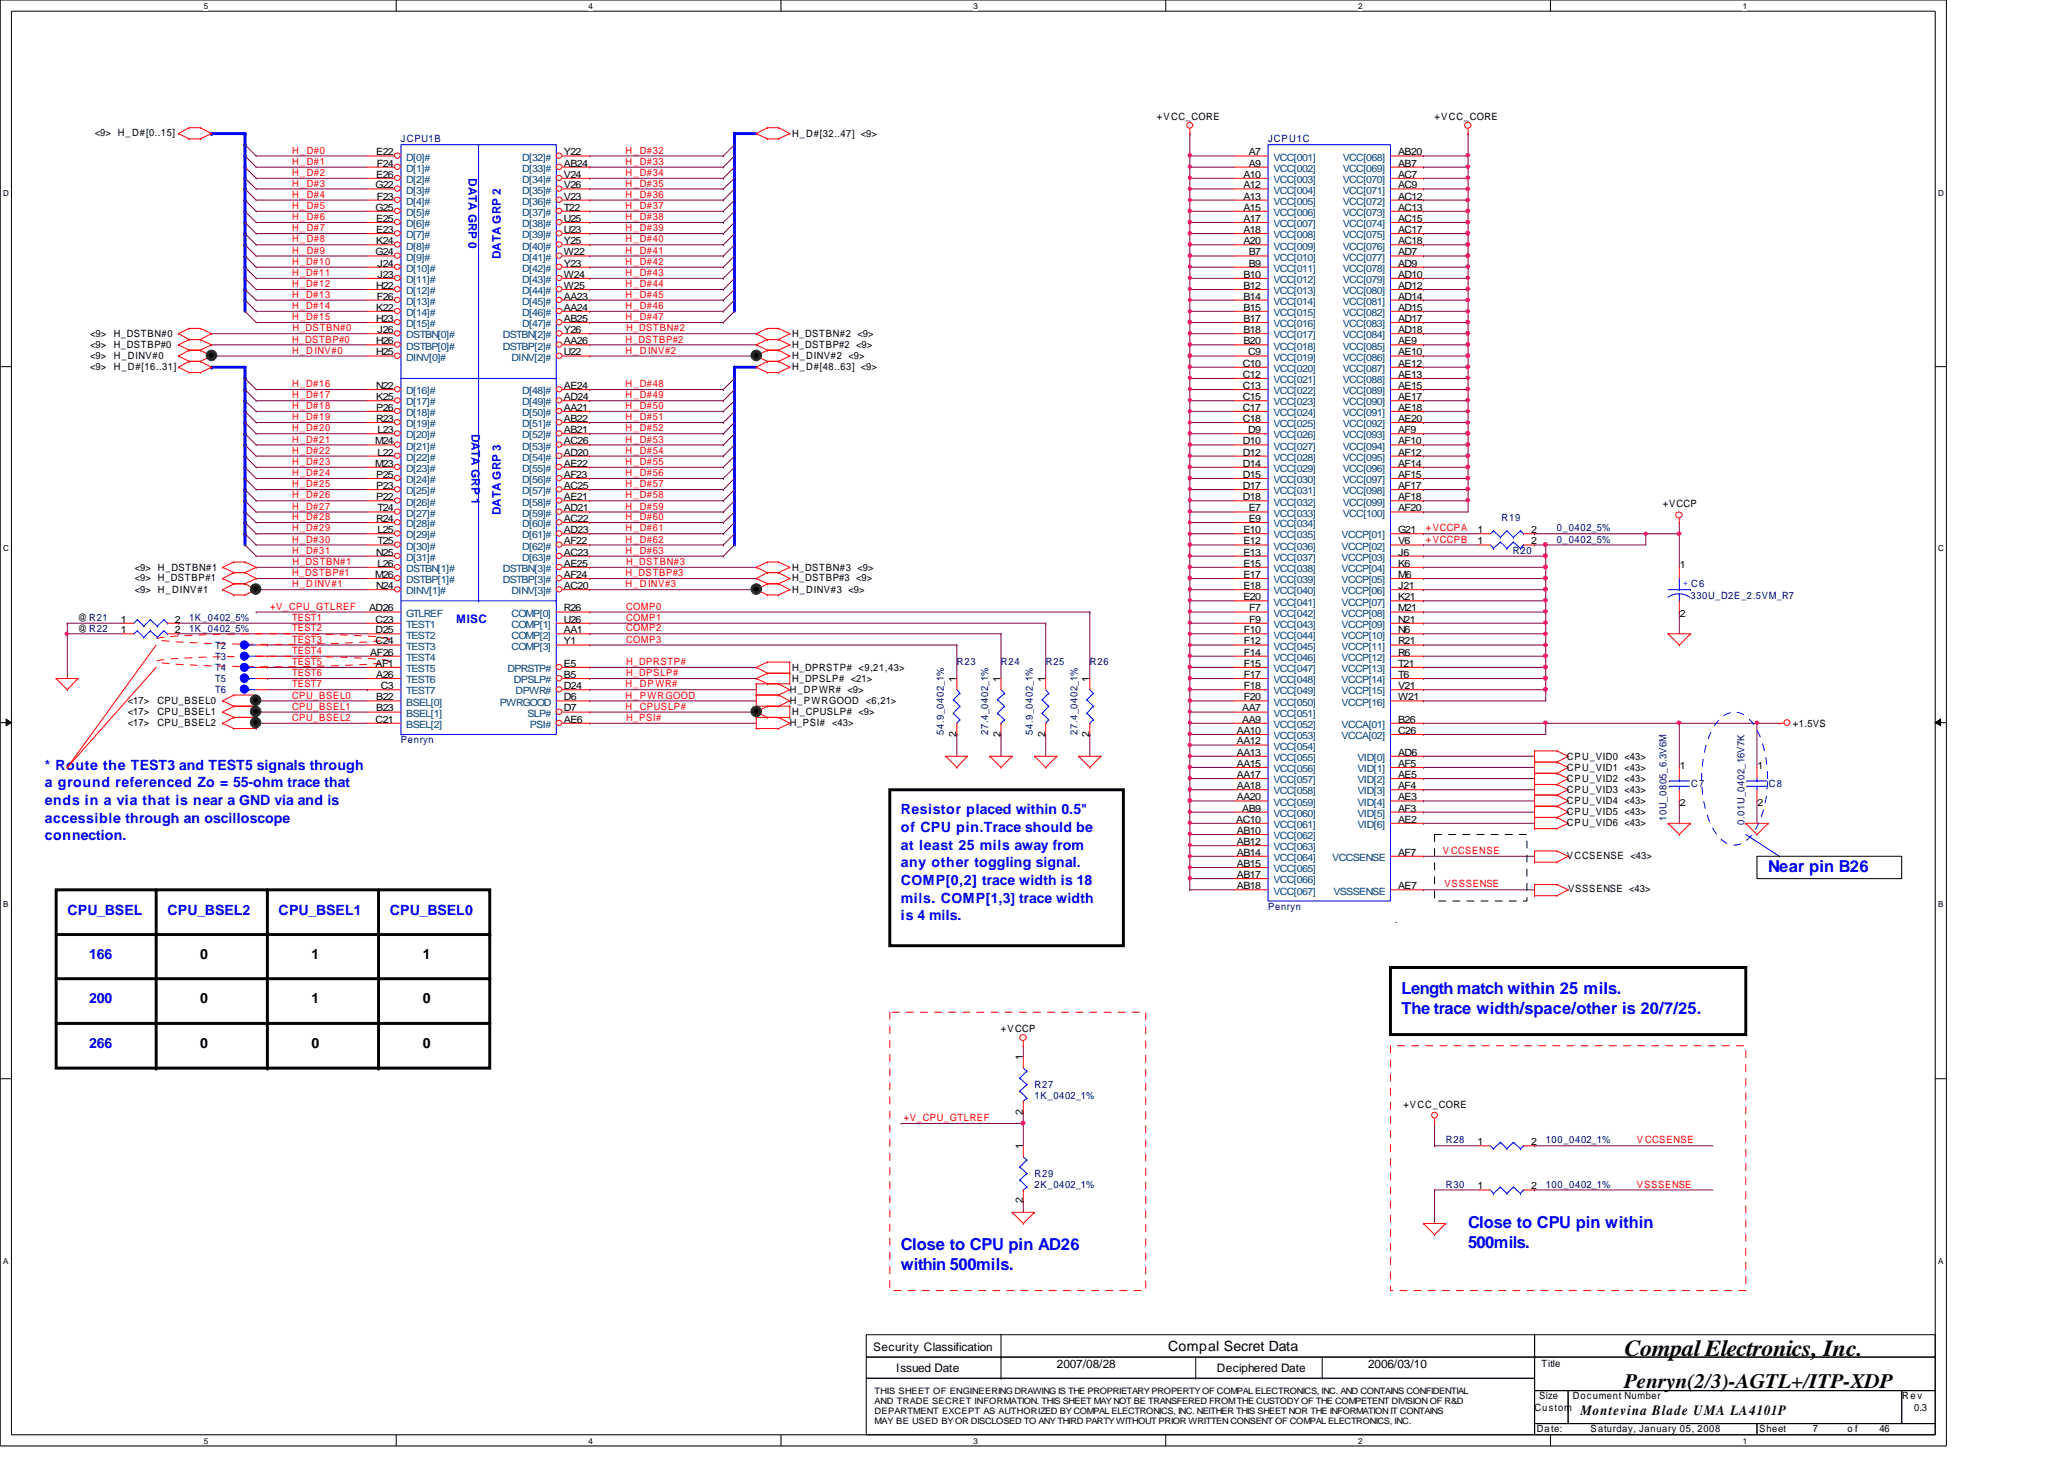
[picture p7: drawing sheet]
<svg xmlns="http://www.w3.org/2000/svg" width="297mm" height="210mm" viewBox="0 0 297 210" stroke-linecap="round" stroke-linejoin="round" font-family="sans-serif">
<defs><g id="words">
<text font-size="3.3" x="233.8" y="195.1">Compal Electronics, Inc.</text>
<text font-size="3" x="233.7" y="199.6">Penryn(2/3)-AGTL+/ITP-XDP</text>
<g font-size="2.4" fill="#00f">
<text x="254.5" y="125.4">Near pin B26</text>
<text x="201.7" y="143">Length match within 25 mils.</text>
<text x="201.7" y="145.9">The trace width/space/other is 20/7/25.</text>
<text x="129.7" y="179.8">Close to CPU pin AD26</text>
<text x="211.3" y="176.6">Close to CPU pin within</text>
<text x="211.3" y="179.5">500mils.</text>
<text x="129.7" y="182.7">within 500mils.</text>
</g>
<g font-size="2" fill="#00f">
<text x="6.5" y="110.7">* Route the TEST3 and TEST5 signals through</text>
<text x="6.5" y="113.3">a ground referenced Zo = 55-ohm trace that</text>
<text x="6.5" y="115.8">ends in a via that is near a GND via and is</text>
<text x="6.5" y="118.4">accessible through an oscilloscope</text>
<text x="129.7" y="117.2">Resistor placed within 0.5&quot;</text>
<text x="129.7" y="119.7">of CPU pin.Trace should be</text>
<text x="6.5" y="120.9">connection.</text>
<text x="129.7" y="122.3">at least 25 mils away from</text>
<text x="129.7" y="124.8">any other toggling signal.</text>
<text x="9.7" y="131.6">CPU_BSEL</text>
<text x="24.1" y="131.6">CPU_BSEL2</text>
<text x="40.1" y="131.6">CPU_BSEL1</text>
<text x="56.1" y="131.6">CPU_BSEL0</text>
<text x="129.7" y="127.3">COMP[0,2] trace width is 18</text>
<text x="129.7" y="129.9">mils. COMP[1,3] trace width</text>
<text x="129.7" y="132.4">is 4 mils.</text>
<text x="12.8" y="138">166</text>
<text x="12.8" y="144.4">200</text>
<text x="12.8" y="150.8">266</text>
</g>
<g font-size="2">
<text x="28.8" y="138">0</text>
<text x="44.8" y="138">1</text>
<text x="60.8" y="138">1</text>
<text x="28.8" y="144.4">0</text>
<text x="44.8" y="144.4">1</text>
<text x="60.8" y="144.4">0</text>
<text x="28.8" y="150.8">0</text>
<text x="44.8" y="150.8">0</text>
<text x="60.8" y="150.8">0</text>
<text x="168.1" y="194.3">Compal Secret Data</text>
<text x="227.5" y="203.5">Montevina Blade UMA LA4101P</text>
</g>
<g font-size="1.7" fill="#00f">
<text x="67.4" y="25.7" transform="rotate(90 67.4 25.7)">DATA GRP 0</text>
<text x="72.1" y="37.3" transform="rotate(-90 72.1 37.3)">DATA GRP 2</text>
<text x="67.9" y="62.4" transform="rotate(90 67.9 62.4)">DATA GRP 1</text>
<text x="72.1" y="74.1" transform="rotate(-90 72.1 74.1)">DATA GRP 3</text>
<text x="65.7" y="89.7">MISC</text>
</g>
<g font-size="1.7">
<text x="125.7" y="194.3">Security Classification</text>
<text x="129" y="197.4">Issued Date</text>
<text x="152.1" y="196.8">2007/08/28</text>
<text x="175.1" y="197.4">Deciphered Date</text>
<text x="196.9" y="196.8">2006/03/10</text>
</g>
<g font-size="1.4">
<text x="166.5" y="17.3">+VCC_CORE</text>
<text x="206.5" y="17.3">+VCC_CORE</text>
<text x="13.7" y="19.6">&lt;9&gt; H_D#[0..15]</text>
<text x="54.1" y="22.4">E22</text>
<text x="54.2" y="24">F24</text>
<text x="81.1" y="22.4">Y22</text>
<text x="81.1" y="24">AB24</text>
<text x="114" y="19.6">H_D#[32..47] &lt;9&gt;</text>
<text x="179.7" y="22.4">A7</text>
<text x="179.7" y="24">A9</text>
<text x="201.2" y="22.4">AB20</text>
<text x="201.2" y="24">AB7</text>
<text x="54.1" y="27.1">G22</text>
<text x="54.1" y="25.6">E26</text>
<text x="54.2" y="28.7">F23</text>
<text x="81.1" y="25.6">V24</text>
<text x="81.1" y="27.1">V26</text>
<text x="81.1" y="28.7">V23</text>
<text x="178.9" y="25.6">A10</text>
<text x="178.9" y="27.1">A12</text>
<text x="178.9" y="28.7">A13</text>
<text x="201.2" y="25.6">AC7</text>
<text x="201.2" y="27.1">AC9</text>
<text x="201.2" y="28.7">AC12</text>
<text x="54.1" y="30.3">G25</text>
<text x="54.1" y="31.9">E25</text>
<text x="54.1" y="33.5">E23</text>
<text x="54.1" y="35.1">K24</text>
<text x="81.1" y="30.3">T22</text>
<text x="81.1" y="31.9">U25</text>
<text x="81.1" y="33.5">U23</text>
<text x="81.1" y="35.1">Y25</text>
<text x="178.9" y="30.3">A15</text>
<text x="178.9" y="31.9">A17</text>
<text x="178.9" y="33.5">A18</text>
<text x="178.9" y="35.1">A20</text>
<text x="201.2" y="30.3">AC13</text>
<text x="201.2" y="31.9">AC15</text>
<text x="201.2" y="33.5">AC17</text>
<text x="201.2" y="35.1">AC18</text>
<text x="54.1" y="36.7">G24</text>
<text x="54.1" y="41.6">H22</text>
<text x="54.3" y="38.4">J24</text>
<text x="54.3" y="40">J23</text>
<text x="81.1" y="36.7">W22</text>
<text x="81.1" y="38.4">Y23</text>
<text x="81.1" y="40">W24</text>
<text x="81.1" y="41.6">W25</text>
<text x="178.9" y="40">B10</text>
<text x="178.9" y="41.6">B12</text>
<text x="179.7" y="36.7">B7</text>
<text x="179.7" y="38.4">B9</text>
<text x="201.2" y="36.7">AD7</text>
<text x="201.2" y="38.4">AD9</text>
<text x="201.2" y="40">AD10</text>
<text x="201.2" y="41.6">AD12</text>
<text x="54.1" y="44.7">K22</text>
<text x="54.1" y="46.3">H23</text>
<text x="54.2" y="43.1">F26</text>
<text x="54.3" y="47.9">J26</text>
<text x="81.1" y="43.1">AA23</text>
<text x="81.1" y="44.7">AA24</text>
<text x="81.1" y="46.3">AB25</text>
<text x="81.1" y="47.9">Y26</text>
<text x="178.9" y="43.1">B14</text>
<text x="178.9" y="44.7">B15</text>
<text x="178.9" y="46.3">B17</text>
<text x="178.9" y="47.9">B18</text>
<text x="201.2" y="43.1">AD14</text>
<text x="201.2" y="44.7">AD15</text>
<text x="201.2" y="46.3">AD17</text>
<text x="201.2" y="47.9">AD18</text>
<text x="13" y="48.5">&lt;9&gt;</text>
<text x="13" y="50.1">&lt;9&gt;</text>
<text x="13" y="51.6">&lt;9&gt;</text>
<text x="13" y="53.3">&lt;9&gt;</text>
<text x="16.4" y="48.5">H_DSTBN#0</text>
<text x="16.4" y="50.1">H_DSTBP#0</text>
<text x="16.4" y="51.6">H_DINV#0</text>
<text x="16.4" y="53.3">H_D#[16..31]</text>
<text x="54.1" y="51.1">H25</text>
<text x="54.1" y="49.5">H26</text>
<text x="81.1" y="51.1">U22</text>
<text x="81.1" y="49.5">AA26</text>
<text x="114" y="48.5">H_DSTBN#2 &lt;9&gt;</text>
<text x="114" y="50.1">H_DSTBP#2 &lt;9&gt;</text>
<text x="114" y="51.6">H_DINV#2 &lt;9&gt;</text>
<text x="114" y="53.3">H_D#[48..63] &lt;9&gt;</text>
<text x="178.9" y="52.7">C10</text>
<text x="178.9" y="49.5">B20</text>
<text x="179.6" y="51.1">C9</text>
<text x="201.2" y="49.5">AE9</text>
<text x="201.2" y="51.1">AE10</text>
<text x="201.2" y="52.7">AE12</text>
<text x="54.1" y="56">N22</text>
<text x="54.1" y="57.6">K25</text>
<text x="54.1" y="59.1">P26</text>
<text x="81.1" y="56">AE24</text>
<text x="81.1" y="57.6">AD24</text>
<text x="81.1" y="59.1">AA21</text>
<text x="178.9" y="54.4">C12</text>
<text x="178.9" y="56">C13</text>
<text x="178.9" y="57.6">C15</text>
<text x="178.9" y="59.1">C17</text>
<text x="201.2" y="54.4">AE13</text>
<text x="201.2" y="56">AE15</text>
<text x="201.2" y="57.6">AE17</text>
<text x="201.2" y="59.1">AE18</text>
<text x="54" y="63.9">M24</text>
<text x="54.1" y="60.7">R23</text>
<text x="54.3" y="62.3">L23</text>
<text x="54.3" y="65.5">L22</text>
<text x="81.1" y="60.7">AB22</text>
<text x="81.1" y="62.3">AB21</text>
<text x="81.1" y="63.9">AC26</text>
<text x="81.1" y="65.5">AD20</text>
<text x="178.9" y="60.7">C18</text>
<text x="178.9" y="63.9">D10</text>
<text x="178.9" y="65.5">D12</text>
<text x="179.6" y="62.3">D9</text>
<text x="201.2" y="60.7">AE20</text>
<text x="201.2" y="62.3">AF9</text>
<text x="201.2" y="63.9">AF10</text>
<text x="201.2" y="65.5">AF12</text>
<text x="54" y="67.1">M23</text>
<text x="54.1" y="68.7">P25</text>
<text x="54.1" y="70.4">P23</text>
<text x="54.1" y="72">P22</text>
<text x="81.1" y="67.1">AE22</text>
<text x="81.1" y="68.7">AF23</text>
<text x="81.1" y="70.4">AC25</text>
<text x="81.1" y="72">AE21</text>
<text x="178.9" y="67.1">D14</text>
<text x="178.9" y="68.7">D15</text>
<text x="178.9" y="70.4">D17</text>
<text x="178.9" y="72">D18</text>
<text x="201.2" y="67.1">AF14</text>
<text x="201.2" y="68.7">AF15</text>
<text x="201.2" y="70.4">AF17</text>
<text x="201.2" y="72">AF18</text>
<text x="54.1" y="75.1">R24</text>
<text x="54.3" y="73.6">T24</text>
<text x="54.3" y="76.7">L25</text>
<text x="81.1" y="73.6">AD21</text>
<text x="81.1" y="75.1">AC22</text>
<text x="81.1" y="76.7">AD23</text>
<text x="178.9" y="76.7">E10</text>
<text x="179.7" y="73.6">E7</text>
<text x="179.7" y="75.1">E9</text>
<text x="201.2" y="73.6">AF20</text>
<text x="201.2" y="76.7">G21</text>
<text x="212.6" y="76.7">1</text>
<text x="220.3" y="76.7">2</text>
<text x="239.3" y="73">+VCCP</text>
<text x="19.4" y="82.1">&lt;9&gt; H_DSTBN#1</text>
<text x="19.4" y="83.7">&lt;9&gt; H_DSTBP#1</text>
<text x="54" y="83.1">M26</text>
<text x="54.1" y="79.9">N25</text>
<text x="54.3" y="78.3">T25</text>
<text x="54.3" y="81.5">L26</text>
<text x="81.1" y="78.3">AF22</text>
<text x="81.1" y="79.9">AC23</text>
<text x="81.1" y="81.5">AE25</text>
<text x="81.1" y="83.1">AF24</text>
<text x="114" y="82.1">H_DSTBN#3 &lt;9&gt;</text>
<text x="114" y="83.7">H_DSTBP#3 &lt;9&gt;</text>
<text x="178.9" y="78.3">E12</text>
<text x="178.9" y="79.9">E13</text>
<text x="178.9" y="81.5">E15</text>
<text x="178.9" y="83.1">E17</text>
<text x="201.2" y="79.9">J6</text>
<text x="201.2" y="81.5">K6</text>
<text x="201.2" y="83.1">M6</text>
<text x="201.2" y="78.3">V6</text>
<text x="212.6" y="78.3">1</text>
<text x="220.3" y="78.3">2</text>
<text x="241.8" y="81.8">1</text>
<text x="11.2" y="89.3">@ R21</text>
<text x="17.4" y="89.6">1</text>
<text x="19.4" y="85.3">&lt;9&gt; H_DINV#1</text>
<text x="25.2" y="89.6">2</text>
<text x="53.1" y="88">AD26</text>
<text x="54.1" y="89.6">C23</text>
<text x="54.1" y="84.8">N24</text>
<text x="81.1" y="88">R26</text>
<text x="81.1" y="89.6">U26</text>
<text x="81.1" y="84.8">AC20</text>
<text x="114" y="85.3">H_DINV#3 &lt;9&gt;</text>
<text x="178.9" y="84.8">E18</text>
<text x="178.9" y="86.4">E20</text>
<text x="179.8" y="88">F7</text>
<text x="179.8" y="89.6">F9</text>
<text x="201.2" y="84.8">J21</text>
<text x="201.2" y="86.4">K21</text>
<text x="201.2" y="88">M21</text>
<text x="201.2" y="89.6">N21</text>
<text x="241.8" y="88.8">2</text>
<text x="11.2" y="90.9">@ R22</text>
<text x="17.4" y="91.1">1</text>
<text x="25.2" y="91.1">2</text>
<text x="53.3" y="94.3">AF26</text>
<text x="54.1" y="95.9">AF1</text>
<text x="54.1" y="92.7">C24</text>
<text x="54.1" y="91.1">D25</text>
<text x="81.1" y="91.1">AA1</text>
<text x="81.1" y="92.7">Y1</text>
<text x="81.1" y="95.9">E5</text>
<text x="179" y="91.1">F10</text>
<text x="179" y="92.7">F12</text>
<text x="179" y="94.3">F14</text>
<text x="179" y="95.9">F15</text>
<text x="201.2" y="91.1">N6</text>
<text x="201.2" y="92.7">R21</text>
<text x="201.2" y="94.3">R6</text>
<text x="201.2" y="95.9">T21</text>
<text x="18.4" y="101.3">&lt;17&gt;</text>
<text x="22.6" y="101.3">CPU_BSEL0</text>
<text x="54.1" y="100.8">B22</text>
<text x="54.1" y="97.5">A26</text>
<text x="54.8" y="99.1">C3</text>
<text x="81.1" y="97.5">B5</text>
<text x="81.1" y="99.1">D24</text>
<text x="81.1" y="100.8">D6</text>
<text x="113.7" y="99.7">H_DPWR# &lt;9&gt;</text>
<text x="113.7" y="101.3">H_PWRGOOD &lt;6,21&gt;</text>
<text x="114" y="96.5">H_DPRSTP# &lt;9,21,43&gt;</text>
<text x="114" y="98.1">H_DPSLP# &lt;21&gt;</text>
<text x="137.6" y="98.1" transform="rotate(-90 137.6 98.1)">1</text>
<text x="144" y="98.1" transform="rotate(-90 144 98.1)">1</text>
<text x="150.4" y="98.1" transform="rotate(-90 150.4 98.1)">1</text>
<text x="156.8" y="98.1" transform="rotate(-90 156.8 98.1)">1</text>
<text x="179" y="97.5">F17</text>
<text x="179" y="99.1">F18</text>
<text x="179" y="100.8">F20</text>
<text x="201.2" y="97.5">T6</text>
<text x="201.2" y="99.1">V21</text>
<text x="201.2" y="100.8">W21</text>
<text x="18.4" y="104.5">&lt;17&gt;</text>
<text x="18.4" y="102.9">&lt;17&gt;</text>
<text x="22.6" y="104.5">CPU_BSEL2</text>
<text x="22.6" y="102.9">CPU_BSEL1</text>
<text x="54.1" y="104">C21</text>
<text x="54.1" y="102.4">B23</text>
<text x="81.1" y="104">AE6</text>
<text x="81.1" y="102.4">D7</text>
<text x="113.7" y="104.5">H_PSI#</text>
<text x="114" y="102.9">H_CPUSLP# &lt;9&gt;</text>
<text x="119.8" y="104.5">&lt;43&gt;</text>
<text x="137.6" y="106" transform="rotate(-90 137.6 106)">2</text>
<text x="144" y="106" transform="rotate(-90 144 106)">2</text>
<text x="150.4" y="106" transform="rotate(-90 150.4 106)">2</text>
<text x="156.8" y="106" transform="rotate(-90 156.8 106)">2</text>
<text x="178" y="105.6">AA10</text>
<text x="178" y="107.1">AA12</text>
<text x="178.8" y="102.4">AA7</text>
<text x="178.8" y="104">AA9</text>
<text x="201.2" y="104">B26</text>
<text x="201.2" y="105.6">C26</text>
<text x="258" y="104.6">+1.5VS</text>
<text x="178" y="108.7">AA13</text>
<text x="178" y="110.3">AA15</text>
<text x="178" y="111.9">AA17</text>
<text x="178" y="113.5">AA18</text>
<text x="201.2" y="108.7">AD6</text>
<text x="201.2" y="110.3">AF5</text>
<text x="201.2" y="111.9">AE5</text>
<text x="201.2" y="113.5">AF4</text>
<text x="225.5" y="109.3">CPU_VID0 &lt;43&gt;</text>
<text x="225.5" y="110.9">CPU_VID1 &lt;43&gt;</text>
<text x="225.5" y="112.5">CPU_VID2 &lt;43&gt;</text>
<text x="241.8" y="110.6">1</text>
<text x="252.9" y="110.6">1</text>
<text x="177.9" y="118.4">AC10</text>
<text x="178" y="115.1">AA20</text>
<text x="178" y="120">AB10</text>
<text x="178.8" y="116.8">AB9</text>
<text x="201.2" y="115.1">AE3</text>
<text x="201.2" y="116.8">AF3</text>
<text x="201.2" y="118.4">AE2</text>
<text x="225.5" y="114.1">CPU_VID3 &lt;43&gt;</text>
<text x="225.5" y="115.7">CPU_VID4 &lt;43&gt;</text>
<text x="225.5" y="117.3">CPU_VID5 &lt;43&gt;</text>
<text x="225.5" y="118.9">CPU_VID6 &lt;43&gt;</text>
<text x="241.8" y="116">2</text>
<text x="252.9" y="116">2</text>
<text x="178" y="121.6">AB12</text>
<text x="178" y="123.1">AB14</text>
<text x="178" y="124.7">AB15</text>
<text x="201.2" y="123.1">AF7</text>
<text x="225.5" y="123.5">VCCSENSE &lt;43&gt;</text>
<text x="178" y="126.3">AB17</text>
<text x="178" y="127.9">AB18</text>
<text x="201.2" y="127.9">AE7</text>
<text x="225.7" y="128.4">VSSSENSE &lt;43&gt;</text>
<text x="200.8" y="132.8">.</text>
<text x="144.1" y="148.5">+VCCP</text>
<text x="147.2" y="152.6" transform="rotate(-90 147.2 152.6)">1</text>
<text x="147.2" y="160.4" transform="rotate(-90 147.2 160.4)">2</text>
<text x="202" y="159.3">+VCC_CORE</text>
<text x="147.2" y="165.4" transform="rotate(-90 147.2 165.4)">1</text>
<text x="212.6" y="164.8">1</text>
<text x="220.3" y="164.8">2</text>
<text x="147.2" y="173.1" transform="rotate(-90 147.2 173.1)">2</text>
<text x="212.6" y="171.1">1</text>
<text x="220.3" y="171.1">2</text>
<text x="221.9" y="196.7">Title</text>
<text x="220.8" y="202.9">Custom</text>
<text x="221.5" y="201.3">Size</text>
<text x="226.4" y="201.3">Document Number</text>
<text x="273.8" y="201.3">Re v</text>
<text x="275.5" y="202.9">0.3</text>
<text x="221.2" y="206.1">Date:</text>
<text x="228.9" y="206.1">Saturday, January 05, 2008</text>
<text x="253.2" y="206.1">Sheet</text>
<text x="260.9" y="206.1">7</text>
<text x="265.9" y="206.1">o f</text>
<text x="270.5" y="206.1">46</text>
</g>
<g font-size="1.4" fill="#f00">
<text x="42" y="23.7">H_ D#1</text>
<text x="42" y="22.1">H_ D#0</text>
<text x="90" y="23.7">H_D#33</text>
<text x="90" y="22.1">H_D#32</text>
<text x="42" y="28.4">H_ D#4</text>
<text x="42" y="26.8">H_ D#3</text>
<text x="42" y="25.3">H_ D#2</text>
<text x="90" y="26.8">H_D#35</text>
<text x="90" y="25.3">H_D#34</text>
<text x="90" y="28.4">H_D#36</text>
<text x="42" y="31.7">H_ D#6</text>
<text x="42" y="34.9">H_ D#8</text>
<text x="42" y="30.1">H_ D#5</text>
<text x="42" y="33.3">H_ D#7</text>
<text x="90" y="30.1">H_D#37</text>
<text x="90" y="33.3">H_D#39</text>
<text x="90" y="34.9">H_D#40</text>
<text x="90" y="31.7">H_D#38</text>
<text x="42" y="38.1">H_D#10</text>
<text x="42" y="36.5">H_ D#9</text>
<text x="42" y="41.3">H_D#12</text>
<text x="42" y="39.7">H_D#11</text>
<text x="90" y="36.5">H_D#41</text>
<text x="90" y="39.7">H_D#43</text>
<text x="90" y="41.3">H_D#44</text>
<text x="90" y="38.1">H_D#42</text>
<text x="42" y="44.4">H_D#14</text>
<text x="42" y="42.8">H_D#13</text>
<text x="42" y="46.1">H_D#15</text>
<text x="42.1" y="47.7">H_DSTBN#0</text>
<text x="90" y="44.4">H_D#46</text>
<text x="90" y="46.1">H_D#47</text>
<text x="90" y="42.8">H_D#45</text>
<text x="90.1" y="47.7">H_DSTBN#2</text>
<text x="42" y="50.9">H_DINV#0</text>
<text x="42" y="49.3">H_DSTBP#0</text>
<text x="90" y="50.9">H_DINV#2</text>
<text x="90" y="49.3">H_DSTBP#2</text>
<text x="42" y="55.7">H_D#16</text>
<text x="42" y="58.8">H_D#18</text>
<text x="42" y="57.3">H_D#17</text>
<text x="90" y="55.7">H_D#48</text>
<text x="90" y="58.8">H_D#50</text>
<text x="90" y="57.3">H_D#49</text>
<text x="42" y="62.1">H_D#20</text>
<text x="42" y="60.5">H_D#19</text>
<text x="42" y="65.3">H_D#22</text>
<text x="42" y="63.7">H_D#21</text>
<text x="90" y="62.1">H_D#52</text>
<text x="90" y="60.5">H_D#51</text>
<text x="90" y="65.3">H_D#54</text>
<text x="90" y="63.7">H_D#53</text>
<text x="42" y="70.1">H_D#25</text>
<text x="42" y="68.5">H_D#24</text>
<text x="42" y="66.9">H_D#23</text>
<text x="42" y="71.7">H_D#26</text>
<text x="90" y="68.5">H_D#56</text>
<text x="90" y="66.9">H_D#55</text>
<text x="90" y="71.7">H_D#58</text>
<text x="90" y="70.1">H_D#57</text>
<text x="42" y="73.3">H_D#27</text>
<text x="42" y="76.5">H_D#29</text>
<text x="42" y="74.8">H_D#28</text>
<text x="90" y="73.3">H_D#59</text>
<text x="90" y="76.5">H_D#61</text>
<text x="90" y="74.8">H_D#60</text>
<text x="205.2" y="76.5">+VCCPA</text>
<text x="42" y="79.7">H_D#31</text>
<text x="42" y="78.1">H_D#30</text>
<text x="42" y="82.9">H_DSTBP#1</text>
<text x="42.1" y="81.3">H_DSTBN#1</text>
<text x="90" y="82.9">H_DSTBP#3</text>
<text x="90" y="79.7">H_D#63</text>
<text x="90" y="78.1">H_D#62</text>
<text x="90.1" y="81.3">H_DSTBN#3</text>
<text x="205.2" y="78.1">+VCCPB</text>
<text x="38.9" y="87.7">+V_CPU_GTLREF</text>
<text x="42" y="84.5">H_DINV#1</text>
<text x="42" y="89.3">TEST1</text>
<text x="90" y="84.5">H_DINV#3</text>
<text x="90.1" y="87.7">COMP0</text>
<text x="90.1" y="89.3">COMP1</text>
<text x="42" y="92.5">TEST3</text>
<text x="42" y="94.1">TEST4</text>
<text x="42" y="95.7">TEST5</text>
<text x="42" y="90.8">TEST2</text>
<text x="90.1" y="90.8">COMP2</text>
<text x="90.1" y="92.5">COMP3</text>
<text x="90.1" y="95.7">H_DPRSTP#</text>
<text x="42" y="98.9">TEST7</text>
<text x="42" y="100.5">CPU_BSEL0</text>
<text x="42" y="97.3">TEST6</text>
<text x="90" y="100.5">H_PWRGOOD</text>
<text x="90" y="98.9">H_DP WR#</text>
<text x="90.1" y="97.3">H_DPSLP#</text>
<text x="42" y="102.1">CPU_BSEL1</text>
<text x="42" y="103.7">CPU_BSEL2</text>
<text x="90" y="102.1">H_CPUSLP#</text>
<text x="90.1" y="103.7">H_PSI#</text>
<text x="207.6" y="122.9">V CCSENSE</text>
<text x="207.9" y="127.7">VSSSENSE</text>
<text x="130.1" y="161.3">+V_CPU_GTLREF</text>
<text x="235.6" y="164.5">V CCSENSE</text>
<text x="235.6" y="170.9">VSSSENSE</text>
</g>
<g font-size="1.4" fill="#000080">
<text x="57.7" y="20.5">JCPU1B</text>
<text x="182.5" y="20.5">JCPU1C</text>
<text x="216.1" y="74.9">R19</text>
<text x="224.1" y="76.5">0_0402_5%</text>
<text x="217.7" y="79.7">R20</text>
<text x="224.1" y="78.1">0_0402_5%</text>
<text x="27.2" y="89.3">1K_0402_5%</text>
<text x="243.3" y="86.1">330U_D2E_2.5VM_R7</text>
<text x="27.2" y="90.9">1K_0402_5%</text>
<text x="30.9" y="94.9">T3</text>
<text x="30.9" y="93.3">T2</text>
<text x="137.7" y="95.7">R23</text>
<text x="144.1" y="95.7">R24</text>
<text x="150.5" y="95.7">R25</text>
<text x="156.8" y="95.7">R26</text>
<text x="30.9" y="98.1">T5</text>
<text x="30.9" y="96.5">T4</text>
<text x="30.9" y="99.7">T6</text>
<text x="57.7" y="106.9">Penryn</text>
<text x="135.8" y="105.7" transform="rotate(-90 135.8 105.7)">54.9_0402_1%</text>
<text x="142.2" y="105.7" transform="rotate(-90 142.2 105.7)">27.4_0402_1%</text>
<text x="148.6" y="105.7" transform="rotate(-90 148.6 105.7)">54.9_0402_1%</text>
<text x="155.1" y="105.7" transform="rotate(-90 155.1 105.7)">27.4_0402_1%</text>
<text x="243.4" y="113.3">C7</text>
<text x="254.5" y="113.3">C8</text>
<text x="239.8" y="118.1" transform="rotate(-90 239.8 118.1)">10U_0805_6.3V6M</text>
<text x="251.1" y="118.7" transform="rotate(-90 251.1 118.7)">0.01U_0402_16V7K</text>
<text x="182.5" y="130.9">Penryn</text>
<text x="148.9" y="156.5">R27</text>
<text x="148.9" y="158.1">1K_0402_1%</text>
<text x="208.1" y="164.5">R28</text>
<text x="222.5" y="164.5">100_0402_1%</text>
<text x="148.9" y="169.3">R29</text>
<text x="148.9" y="170.9">2K_0402_1%</text>
<text x="208.1" y="170.9">R30</text>
<text x="222.5" y="170.9">100_0402_1%</text>
</g>
<g font-size="1.4" fill="#004080">
<text x="58.5" y="23.1">D[0]#</text>
<text x="75.1" y="23.1">D[32]#</text>
<text x="183.3" y="23.1">VCC[001]</text>
<text x="193.2" y="23.1">VCC[068]</text>
<text x="58.5" y="24.7">D[1]#</text>
<text x="58.5" y="26.3">D[2]#</text>
<text x="58.5" y="27.9">D[3]#</text>
<text x="58.5" y="29.5">D[4]#</text>
<text x="75.1" y="24.7">D[33]#</text>
<text x="75.1" y="26.3">D[34]#</text>
<text x="75.1" y="27.9">D[35]#</text>
<text x="75.1" y="29.5">D[36]#</text>
<text x="183.3" y="24.7">VCC[002]</text>
<text x="183.3" y="26.3">VCC[003]</text>
<text x="183.3" y="27.9">VCC[004]</text>
<text x="183.3" y="29.5">VCC[005]</text>
<text x="193.2" y="24.7">VCC[069]</text>
<text x="193.2" y="26.3">VCC[070]</text>
<text x="193.2" y="27.9">VCC[071]</text>
<text x="193.2" y="29.5">VCC[072]</text>
<text x="58.5" y="31.1">D[5]#</text>
<text x="58.5" y="32.7">D[6]#</text>
<text x="58.5" y="34.3">D[7]#</text>
<text x="58.5" y="35.9">D[8]#</text>
<text x="75.1" y="31.1">D[37]#</text>
<text x="75.1" y="32.7">D[38]#</text>
<text x="75.1" y="34.3">D[39]#</text>
<text x="75.1" y="35.9">D[40]#</text>
<text x="183.3" y="31.1">VCC[006]</text>
<text x="183.3" y="32.7">VCC[007]</text>
<text x="183.3" y="34.3">VCC[008]</text>
<text x="183.3" y="35.9">VCC[009]</text>
<text x="193.2" y="31.1">VCC[073]</text>
<text x="193.2" y="32.7">VCC[074]</text>
<text x="193.2" y="34.3">VCC[075]</text>
<text x="193.2" y="35.9">VCC[076]</text>
<text x="58.5" y="39.1">D[10]#</text>
<text x="58.5" y="40.7">D[11]#</text>
<text x="58.5" y="37.5">D[9]#</text>
<text x="75.1" y="37.5">D[41]#</text>
<text x="75.1" y="39.1">D[42]#</text>
<text x="75.1" y="40.7">D[43]#</text>
<text x="183.3" y="37.5">VCC[010]</text>
<text x="183.3" y="39.1">VCC[011]</text>
<text x="183.3" y="40.7">VCC[012]</text>
<text x="193.2" y="37.5">VCC[077]</text>
<text x="193.2" y="39.1">VCC[078]</text>
<text x="193.2" y="40.7">VCC[079]</text>
<text x="58.5" y="42.3">D[12]#</text>
<text x="58.5" y="43.9">D[13]#</text>
<text x="58.5" y="45.5">D[14]#</text>
<text x="58.5" y="47.1">D[15]#</text>
<text x="75.1" y="42.3">D[44]#</text>
<text x="75.1" y="43.9">D[45]#</text>
<text x="75.1" y="45.5">D[46]#</text>
<text x="75.1" y="47.1">D[47]#</text>
<text x="183.3" y="42.3">VCC[013]</text>
<text x="183.3" y="43.9">VCC[014]</text>
<text x="183.3" y="45.5">VCC[015]</text>
<text x="183.3" y="47.1">VCC[016]</text>
<text x="193.2" y="42.3">VCC[080]</text>
<text x="193.2" y="43.9">VCC[081]</text>
<text x="193.2" y="45.5">VCC[082]</text>
<text x="193.2" y="47.1">VCC[083]</text>
<text x="58.5" y="51.9">DINV[0]#</text>
<text x="58.5" y="48.7">DSTBN[0]#</text>
<text x="58.5" y="50.3">DSTBP[0]#</text>
<text x="72.3" y="48.7">DSTBN[2]#</text>
<text x="72.3" y="50.3">DSTBP[2]#</text>
<text x="73.6" y="51.9">DINV[2]#</text>
<text x="183.3" y="48.7">VCC[017]</text>
<text x="183.3" y="50.3">VCC[018]</text>
<text x="183.3" y="51.9">VCC[019]</text>
<text x="183.3" y="53.5">VCC[020]</text>
<text x="193.2" y="48.7">VCC[084]</text>
<text x="193.2" y="50.3">VCC[085]</text>
<text x="193.2" y="51.9">VCC[086]</text>
<text x="193.2" y="53.5">VCC[087]</text>
<text x="58.5" y="56.7">D[16]#</text>
<text x="58.5" y="58.3">D[17]#</text>
<text x="58.5" y="59.9">D[18]#</text>
<text x="75.1" y="56.7">D[48]#</text>
<text x="75.1" y="58.3">D[49]#</text>
<text x="75.1" y="59.9">D[50]#</text>
<text x="183.3" y="55.1">VCC[021]</text>
<text x="183.3" y="56.7">VCC[022]</text>
<text x="183.3" y="58.3">VCC[023]</text>
<text x="183.3" y="59.9">VCC[024]</text>
<text x="193.2" y="55.1">VCC[088]</text>
<text x="193.2" y="56.7">VCC[089]</text>
<text x="193.2" y="58.3">VCC[090]</text>
<text x="193.2" y="59.9">VCC[091]</text>
<text x="58.5" y="61.5">D[19]#</text>
<text x="58.5" y="63.1">D[20]#</text>
<text x="58.5" y="64.7">D[21]#</text>
<text x="75.1" y="61.5">D[51]#</text>
<text x="75.1" y="63.1">D[52]#</text>
<text x="75.1" y="64.7">D[53]#</text>
<text x="183.3" y="61.5">VCC[025]</text>
<text x="183.3" y="63.1">VCC[026]</text>
<text x="183.3" y="64.7">VCC[027]</text>
<text x="193.2" y="61.5">VCC[092]</text>
<text x="193.2" y="63.1">VCC[093]</text>
<text x="193.2" y="64.7">VCC[094]</text>
<text x="58.5" y="66.3">D[22]#</text>
<text x="58.5" y="67.9">D[23]#</text>
<text x="58.5" y="69.5">D[24]#</text>
<text x="58.5" y="71.1">D[25]#</text>
<text x="75.1" y="66.3">D[54]#</text>
<text x="75.1" y="67.9">D[55]#</text>
<text x="75.1" y="69.5">D[56]#</text>
<text x="75.1" y="71.1">D[57]#</text>
<text x="183.3" y="66.3">VCC[028]</text>
<text x="183.3" y="67.9">VCC[029]</text>
<text x="183.3" y="69.5">VCC[030]</text>
<text x="183.3" y="71.1">VCC[031]</text>
<text x="193.2" y="66.3">VCC[095]</text>
<text x="193.2" y="67.9">VCC[096]</text>
<text x="193.2" y="69.5">VCC[097]</text>
<text x="193.2" y="71.1">VCC[098]</text>
<text x="58.5" y="72.7">D[26]#</text>
<text x="58.5" y="74.3">D[27]#</text>
<text x="58.5" y="75.9">D[28]#</text>
<text x="58.5" y="77.5">D[29]#</text>
<text x="75.1" y="72.7">D[58]#</text>
<text x="75.1" y="74.3">D[59]#</text>
<text x="75.1" y="75.9">D[60]#</text>
<text x="75.1" y="77.5">D[61]#</text>
<text x="183.3" y="72.7">VCC[032]</text>
<text x="183.3" y="74.3">VCC[033]</text>
<text x="183.3" y="75.9">VCC[034]</text>
<text x="183.3" y="77.5">VCC[035]</text>
<text x="193.1" y="77.5">VCCP[01]</text>
<text x="193.2" y="72.7">VCC[099]</text>
<text x="193.2" y="74.3">VCC[100]</text>
<text x="58.5" y="79.1">D[30]#</text>
<text x="58.5" y="80.7">D[31]#</text>
<text x="58.5" y="82.3">DSTBN[1]#</text>
<text x="58.5" y="83.9">DSTBP[1]#</text>
<text x="72.3" y="82.3">DSTBN[3]#</text>
<text x="72.3" y="83.9">DSTBP[3]#</text>
<text x="75.1" y="79.1">D[62]#</text>
<text x="75.1" y="80.7">D[63]#</text>
<text x="183.3" y="79.1">VCC[036]</text>
<text x="183.3" y="80.7">VCC[037]</text>
<text x="183.3" y="82.3">VCC[038]</text>
<text x="183.3" y="83.9">VCC[039]</text>
<text x="193.1" y="80.7">VCCP[03]</text>
<text x="193.1" y="82.3">VCCP[04]</text>
<text x="193.1" y="83.9">VCCP[05]</text>
<text x="193.1" y="79.1">VCCP[02]</text>
<text x="58.5" y="85.5">DINV[1]#</text>
<text x="58.5" y="88.7">GTLREF</text>
<text x="73.6" y="88.7">COMP[0]</text>
<text x="73.6" y="85.5">DINV[3]#</text>
<text x="183.3" y="85.5">VCC[040]</text>
<text x="183.3" y="87.1">VCC[041]</text>
<text x="183.3" y="88.7">VCC[042]</text>
<text x="193.1" y="85.5">VCCP[06]</text>
<text x="193.1" y="87.1">VCCP[07]</text>
<text x="193.1" y="88.7">VCCP[08]</text>
<text x="58.5" y="93.5">TEST3</text>
<text x="58.5" y="91.9">TEST2</text>
<text x="58.5" y="95.1">TEST4</text>
<text x="58.5" y="90.3">TEST1</text>
<text x="73.6" y="90.3">COMP[1]</text>
<text x="73.6" y="91.9">COMP[2]</text>
<text x="73.6" y="93.5">COMP[3]</text>
<text x="183.3" y="90.3">VCC[043]</text>
<text x="183.3" y="91.9">VCC[044]</text>
<text x="183.3" y="93.5">VCC[045]</text>
<text x="183.3" y="95.1">VCC[046]</text>
<text x="193.1" y="90.3">VCCP[09]</text>
<text x="193.1" y="91.9">VCCP[10]</text>
<text x="193.1" y="93.5">VCCP[11]</text>
<text x="193.1" y="95.1">VCCP[12]</text>
<text x="58.5" y="96.7">TEST5</text>
<text x="58.5" y="101.5">BSEL[0]</text>
<text x="58.5" y="98.3">TEST6</text>
<text x="58.5" y="99.9">TEST7</text>
<text x="71.9" y="101.5">PWRGOOD</text>
<text x="73" y="96.7">DPRSTP#</text>
<text x="74" y="98.3">DPSLP#</text>
<text x="74.2" y="99.9">DPWR#</text>
<text x="183.3" y="96.7">VCC[047]</text>
<text x="183.3" y="98.3">VCC[048]</text>
<text x="183.3" y="99.9">VCC[049]</text>
<text x="183.3" y="101.5">VCC[050]</text>
<text x="193.1" y="96.7">VCCP[13]</text>
<text x="193.1" y="98.3">VCCP[14]</text>
<text x="193.1" y="99.9">VCCP[15]</text>
<text x="193.1" y="101.5">VCCP[16]</text>
<text x="58.5" y="103.1">BSEL[1]</text>
<text x="58.5" y="104.7">BSEL[2]</text>
<text x="75.9" y="103.1">SLP#</text>
<text x="76.2" y="104.7">PSI#</text>
<text x="183.3" y="103.1">VCC[051]</text>
<text x="183.3" y="104.7">VCC[052]</text>
<text x="183.3" y="106.3">VCC[053]</text>
<text x="183.3" y="107.9">VCC[054]</text>
<text x="193.1" y="104.7">VCCA[01]</text>
<text x="193.1" y="106.3">VCCA[02]</text>
<text x="183.3" y="109.5">VCC[055]</text>
<text x="183.3" y="111.1">VCC[056]</text>
<text x="183.3" y="112.7">VCC[057]</text>
<text x="195.4" y="109.5">VID[0]</text>
<text x="195.4" y="111.1">VID[1]</text>
<text x="195.4" y="112.7">VID[2]</text>
<text x="183.3" y="114.3">VCC[058]</text>
<text x="183.3" y="115.9">VCC[059]</text>
<text x="183.3" y="117.5">VCC[060]</text>
<text x="183.3" y="119.1">VCC[061]</text>
<text x="195.4" y="114.3">VID[3]</text>
<text x="195.4" y="115.9">VID[4]</text>
<text x="195.4" y="117.5">VID[5]</text>
<text x="195.4" y="119.1">VID[6]</text>
<text x="183.3" y="120.7">VCC[062]</text>
<text x="183.3" y="122.3">VCC[063]</text>
<text x="183.3" y="123.9">VCC[064]</text>
<text x="183.3" y="125.5">VCC[065]</text>
<text x="191.7" y="123.9">VCCSENSE</text>
<text x="183.3" y="127.1">VCC[066]</text>
<text x="183.3" y="128.7">VCC[067]</text>
<text x="191.9" y="128.7">VSSSENSE</text>
</g>
<text font-size="1.4" fill="#00f" x="242.2" y="84.3">+ C6</text>
<g font-size="1.3">
<text x="125.9" y="202">AND TRADE SECRET INFORMATION. THIS SHEET MAY NOT BE TRANSFERED FROM THE CUSTODY OF THE COMPETENT DIVISION OF R&amp;D</text>
<text x="125.9" y="200.6">THIS SHEET OF ENGINEERING DRAWING IS THE PROPRIETARY PROPERTY OF COMPAL ELECTRONICS, INC. AND CONTAINS CONFIDENTIAL</text>
<text x="125.9" y="203.5">DEPARTMENT EXCEPT AS AUTHORIZED BY COMPAL ELECTRONICS, INC. NEITHER THIS SHEET NOR THE INFORMATION IT CONTAINS</text>
<text x="125.9" y="204.9">MAY BE USED BY OR DISCLOSED TO ANY THIRD PARTY WITHOUT PRIOR WRITTEN CONSENT OF COMPAL ELECTRONICS, INC.</text>
</g>
<g font-size="1.2">
<text x="29.3" y="1.3">5</text>
<text x="84.7" y="1.3">4</text>
<text x="140.1" y="1.3">3</text>
<text x="195.4" y="1.3">2</text>
<text x="250.8" y="1.3">1</text>
<text x=".5" y="28.2">D</text>
<text x="278.9" y="28.2">D</text>
<text x=".5" y="79.3">C</text>
<text x="278.9" y="79.3">C</text>
<text x=".5" y="130.6">B</text>
<text x="278.9" y="130.6">B</text>
<text x=".5" y="181.8">A</text>
<text x="278.9" y="181.8">A</text>
<text x="29.3" y="207.7">5</text>
<text x="84.7" y="207.7">4</text>
<text x="140.1" y="207.7">3</text>
<text x="195.4" y="207.7">2</text>
<text x="250.8" y="207.7">1</text>
</g>
</g></defs>
<path d="M0 0h280.1v208h-280.1zM1.6 1.6h276.9v204.8h-276.9z" fill="none" stroke="#000" stroke-width=".14"/>
<g fill="#fff">
<path d="M29.3 .3h.6v1.2h-.6z"/>
<path d="M29.3 206.7h.6v1.2h-.6z"/>
</g>
<path d="M57 0v1.6M57 206.4v1.6" fill="none" stroke="#000" stroke-width=".14"/>
<g fill="#fff">
<path d="M84.7 .3h.6v1.2h-.6z"/>
<path d="M84.7 206.7h.6v1.2h-.6z"/>
</g>
<path d="M112.4 0v1.6M112.4 206.4v1.6" fill="none" stroke="#000" stroke-width=".14"/>
<g fill="#fff">
<path d="M140.1 .3h.6v1.2h-.6z"/>
<path d="M140.1 206.7h.6v1.2h-.6z"/>
</g>
<path d="M167.8 0v1.6M167.8 206.4v1.6" fill="none" stroke="#000" stroke-width=".14"/>
<g fill="#fff">
<path d="M195.4 .3h.6v1.2h-.6z"/>
<path d="M195.4 206.7h.6v1.2h-.6z"/>
</g>
<path d="M223.1 0v1.6M223.1 206.4v1.6" fill="none" stroke="#000" stroke-width=".14"/>
<g fill="#fff">
<path d="M250.8 .3h.6v1.2h-.6z"/>
<path d="M250.8 206.7h.6v1.2h-.6z"/>
<path d="M.5 27.2h.7v1.2h-.7z"/>
<path d="M278.9 27.2h.8v1.2h-.8z"/>
<path d="M.5 78.3h.7v1.3h-.7z"/>
<path d="M278.9 78.3h.8v1.3h-.8z"/>
</g>
<path d="M0 52.7h1.6M278.5 52.7h1.6" fill="none" stroke="#000" stroke-width=".14"/>
<g fill="#fff">
<path d="M.5 129.5h.6v1.3h-.6z"/>
<path d="M278.9 129.5h.7v1.3h-.7z"/>
</g>
<path d="M0 104h1.6M.9 103.5l.7 .5-.7 .4zM278.5 104l.8-.5v.9zM278.5 104h1.6" fill="none" stroke="#000" stroke-width=".14"/>
<path d="M.9 103.5l.7 .5-.7 .4zM278.5 104l.8-.5v.9z" fill="#000"/>
<g fill="#fff">
<path d="M.5 180.8h.6v1.2h-.6z"/>
<path d="M278.9 180.8h.6v1.2h-.6z"/>
</g>
<path d="M0 155.2h1.6M278.5 155.2h1.6" fill="none" stroke="#000" stroke-width=".14"/>
<g fill="none" stroke="#800040" stroke-width=".14">
<path d="M36.9 28.8h.1M36.9 38.4h.1M36.9 36.8h.1M36.9 27.2h.1M36.9 32h.1M36.9 25.7h.1M36.9 35.2h.1M36.9 24h.1M36.9 30.4h.1M36.9 33.6h.1M36.9 22.4h.1M36.9 28.8h16"/>
<path d="M36.9 38.4h16M36.9 36.8h16M36.9 27.2h16M36.9 32h16M36.9 25.7h16M36.9 35.2h16M36.9 24h16M36.9 30.4h16M36.9 33.6h16M36.9 22.4h16M30.4 51.2h.1M30.4 49.6h.1"/>
<path d="M30.4 48h.1M30.4 51.2h22.5M30.4 49.6h22.5M30.4 48h22.5M36.9 44.8h.1M36.9 43.2h.1M36.9 41.7h.1M36.9 40h.1M36.9 46.4h.1M36.9 56h.1M36.9 59.2h.1M36.9 57.7h.1"/>
<path d="M36.9 44.8h16M36.9 43.2h16M36.9 41.7h16M36.9 40h16M36.9 46.4h16M36.9 56h16M36.9 59.2h16M36.9 57.7h16M36.9 73.7h.1M36.9 70.4h.1M36.9 68.8h.1M36.9 62.4h.1"/>
<path d="M36.9 78.4h.1M36.9 67.2h.1M36.9 60.8h.1M36.9 76.8h.1M36.9 65.6h.1M36.9 72.1h.1M36.9 75.2h.1M36.9 64h.1M36.9 73.7h16M36.9 70.4h16M36.9 68.8h16M36.9 62.4h16"/>
<path d="M36.9 78.4h16M36.9 67.2h16M36.9 60.8h16M36.9 76.8h16M36.9 65.6h16M36.9 72.1h16M36.9 75.2h16M36.9 64h16M36.9 80h.1M36.9 84.8h.1M36.9 83.2h.1M36.9 81.6h.1"/>
<path d="M36.9 80h16M36.9 84.8h16M36.9 83.2h16M36.9 81.6h16M241.7 115.2h.1M241.7 115.2v3.2M252.9 115.2h.1M252.9 115.2v3.2M147.3 150.5h.1M147.3 150.5v1.6M129.7 161.6h.1M129.7 161.6h17.6"/>
<path d="M147.3 172.8h.1M147.3 161.6h.1M147.3 161.6v3.2M147.3 172.8v1.6"/>
</g>
<path d="M30.4 19.2h4.9" fill="none" stroke="#00f" stroke-width=".42"/>
<circle cx="30.4" cy="19.2" r=".21" fill="#00f"/>
<path d="M30.4 52.8h4.9" fill="none" stroke="#00f" stroke-width=".42"/>
<circle cx="30.4" cy="52.8" r=".21" fill="#00f"/>
<g fill="none" stroke="#800040" stroke-width=".14">
<path d="M211.3 19.2h.1M211.3 19.2v3.2M171.2 22.4h.1M171.2 32h.1M171.2 33.6h.1M171.2 38.4h.1M171.2 35.2h.1M171.2 25.7h.1M171.2 22.4v1.6M171.2 32h6.5M171.2 33.6h6.5M171.2 38.4h6.5"/>
<path d="M171.2 35.2h6.5M171.2 25.7h6.5M204.8 27.2h.1M204.8 33.6h.1M204.8 28.8h.1M204.8 25.7h.1M204.8 33.6h6.5M204.8 25.7h6.5M204.8 27.2h6.5M204.8 28.8h6.5M211.3 30.4h.1M211.3 36.8h.1"/>
<path d="M211.3 30.4v1.6M211.3 36.8v1.6M171.2 57.7h.1M171.2 49.6h.1M171.2 51.2h.1M171.2 44.8h.1M171.2 46.4h.1M171.2 41.7h.1M171.2 54.4h.1M171.2 54.4v1.6M171.2 57.7h6.5M171.2 49.6h6.5"/>
<path d="M171.2 51.2h6.5M171.2 44.8h6.5M171.2 46.4h6.5M171.2 41.7h6.5M204.8 59.2h.1M204.8 48h.1M204.8 49.6h.1M204.8 51.2h.1M204.8 54.4h.1M204.8 40h.1M204.8 41.7h.1M204.8 49.6h6.5"/>
<path d="M204.8 51.2h6.5M204.8 41.7h6.5M204.8 59.2h6.5M204.8 48h6.5M204.8 54.4h6.5M204.8 40h6.5M211.3 43.2h.1M211.3 43.2v1.6M171.2 78.4h.1M171.2 72.1h.1M171.2 70.4h.1M171.2 65.6h.1"/>
<path d="M171.2 64h.1M171.2 67.2h.1M171.2 60.8h.1M171.2 75.2h.1M171.2 78.4h6.5M171.2 75.2v1.6M171.2 72.1h6.5M171.2 70.4h6.5M171.2 65.6h6.5M171.2 64h6.5M171.2 67.2h6.5M171.2 60.8h6.5"/>
<path d="M204.8 76.8h.1M204.8 78.4h.1M204.8 73.7h.1M204.8 78.4h8.1M204.8 76.8h8.1M204.8 73.7h6.5M211.3 64h.1M211.3 67.2h.1M211.3 70.4h.1M211.3 64v1.6M211.3 67.2v1.6M211.3 70.4v1.7"/>
<path d="M220.8 76.8h.1M220.8 76.8h20.9M222.5 78.4h.1M236.9 76.8h.1M236.9 76.8v1.6h-14.4M241.7 76.8h.1M241.7 76.8v4.8M171.2 99.2h.1M171.2 96h.1M171.2 89.7h.1M171.2 80h.1M171.2 88.1h.1"/>
<path d="M171.2 86.4h.1M171.2 84.8h.1M171.2 81.6h.1M171.2 91.2h.1M171.2 88.1h6.5M171.2 84.8h6.5M171.2 86.4h6.5M171.2 96h6.5M171.2 89.7h6.5M171.2 99.2h6.5M171.2 81.6v1.6M171.2 91.2v1.6"/>
<path d="M171.2 80h6.5M204.8 88.1h.1M204.8 84.8h.1M204.8 86.4h.1M204.8 97.6h.1M204.8 96h.1M204.8 89.7h.1M204.8 99.2h.1M204.8 91.2h.1M204.8 92.8h.1M204.8 94.4h.1M204.8 83.2h.1"/>
<path d="M204.8 81.6h.1M204.8 88.1h17.7M204.8 84.8h17.7M204.8 86.4h17.7M204.8 97.6h17.7M204.8 96h17.7M204.8 89.7h17.7M204.8 99.2h17.7M204.8 91.2h17.7M204.8 92.8h17.7M204.8 94.4h17.7M204.8 83.2h17.7"/>
<path d="M204.8 81.6h17.7M222.5 99.2h.1M222.5 88.1h.1M222.5 91.2h.1M222.5 89.7h.1M222.5 97.6h.1M222.5 94.4h.1M222.5 96h.1M222.5 83.2h.1M222.5 86.4h.1M222.5 81.6h.1M222.5 80h.1"/>
<path d="M222.5 84.8h.1M222.5 92.8h.1M222.5 80v20.8h-17.7M241.7 88.1h.1M241.7 88.1v3.1M171.2 115.2h.1M171.2 107.2h.1M171.2 113.6h.1M171.2 102.4h.1M171.2 110.4h.1M171.2 113.6h6.5M171.2 102.4v1.7"/>
<path d="M171.2 110.4v1.6M171.2 113.6v3.2M171.2 107.2h6.5M204.8 100.8h.1M204.8 108.8h.1M204.8 110.4h.1M204.8 112h.1M204.8 113.6h.1M204.8 115.2h.1M204.8 116.8h.1M204.8 118.4h.1M204.8 108.8h16"/>
<path d="M204.8 110.4h16M204.8 112h16M204.8 113.6h16M204.8 115.2h16M204.8 116.8h16M204.8 118.4h16M222.5 104.1h.1M222.5 104.1h33.6M241.7 104.1h.1M241.7 104.1v6.3M252.9 104.1h.1M252.9 104.1v6.3"/>
<path d="M171.2 126.4h.1M171.2 123.2h.1M171.2 120.1h.1M171.2 123.2h6.5M171.2 120.1v1.6M171.2 126.4h6.5M204.8 128h.1M204.8 123.2h.1M204.8 128h16M204.8 123.2h16M147.3 160h.1M147.3 160v1.6"/>
</g>
<path d="M35.3 43.2v1.6" fill="none" stroke="#00f" stroke-width=".42"/>
<circle cx="35.3" cy="43.2" r=".21" fill="#00f"/>
<g fill="none" stroke="#800040" stroke-width=".14">
<path d="M171.2 19.2h.1M171.2 19.2v3.2M171.2 38.4h.1M171.2 25.7h.1M171.2 30.4h.1M171.2 22.4h.1M171.2 35.2h.1M171.2 28.8h.1M171.2 27.2h.1M171.2 24h.1M171.2 36.8h.1M171.2 33.6h.1"/>
<path d="M171.2 32h.1M171.2 24v30.4M171.2 22.4h6.5M171.2 30.4h6.5M171.2 27.2h6.5M171.2 24h6.5M171.2 36.8h6.5M171.2 28.8h6.5M204.8 30.4h.1M204.8 36.8h.1M204.8 38.4h.1M204.8 35.2h.1"/>
<path d="M204.8 32h.1M204.8 24h.1M204.8 22.4h.1M204.8 22.4h6.5M204.8 24h6.5M204.8 38.4h6.5M204.8 35.2h6.5M204.8 32h6.5M211.3 32h.1M211.3 28.8h.1M211.3 24h.1M211.3 35.2h.1"/>
<path d="M211.3 27.2h.1M211.3 33.6h.1M211.3 38.4h.1M211.3 22.4h.1M211.3 25.7h.1M211.3 22.4v8h-6.5M211.3 32v4.8h-6.5M211.3 38.4v4.8h-6.5M171.2 46.4h.1M171.2 59.2h.1M171.2 54.4h.1M171.2 56h.1"/>
<path d="M171.2 48h.1M171.2 41.7h.1M171.2 40h.1M171.2 49.6h.1M171.2 43.2h.1M171.2 52.8h.1M171.2 51.2h.1M171.2 57.7h.1M171.2 44.8h.1M171.2 56v19.2M171.2 54.4h6.5M171.2 56h6.5"/>
<path d="M171.2 48h6.5M171.2 43.2h6.5M171.2 52.8h6.5M171.2 40h6.5M171.2 59.2h6.5M204.8 57.7h.1M204.8 43.2h.1M204.8 52.8h.1M204.8 46.4h.1M204.8 56h.1M204.8 44.8h.1M204.8 57.7h6.5"/>
<path d="M204.8 56h6.5M204.8 52.8h6.5M204.8 46.4h6.5M204.8 44.8h6.5M211.3 59.2h.1M211.3 57.7h.1M211.3 44.8h.1M211.3 52.8h.1M211.3 40h.1M211.3 54.4h.1M211.3 48h.1M211.3 56h.1"/>
<path d="M211.3 51.2h.1M211.3 41.7h.1M211.3 49.6h.1M211.3 46.4h.1M211.3 44.8v19.2h-6.5M171.2 60.8h.1M171.2 73.7h.1M171.2 72.1h.1M171.2 67.2h.1M171.2 76.8h.1M171.2 62.4h.1M171.2 68.8h.1"/>
<path d="M171.2 75.2h.1M171.2 78.4h.1M171.2 70.4h.1M171.2 65.6h.1M171.2 64h.1M171.2 76.8v4.8M171.2 73.7h6.5M171.2 62.4h6.5M171.2 68.8h6.5M171.2 75.2h6.5M171.2 76.8h6.5M204.8 70.4h.1"/>
<path d="M204.8 60.8h.1M204.8 64h.1M204.8 65.6h.1M204.8 68.8h.1M204.8 62.4h.1M204.8 72.1h.1M204.8 67.2h.1M204.8 60.8h6.5M204.8 62.4h6.5M204.8 68.8h6.5M204.8 65.6h6.5M204.8 72.1h6.5"/>
<path d="M211.3 62.4h.1M211.3 60.8h.1M211.3 68.8h.1M211.3 72.1h.1M211.3 65.6h.1M211.3 65.6v1.6h-6.5M211.3 68.8v1.6h-6.5M211.3 72.1v1.6M241.7 75.2h.1M241.7 75.2v1.6M171.2 94.4h.1M171.2 89.7h.1"/>
<path d="M171.2 97.6h.1M171.2 91.2h.1M171.2 92.8h.1M171.2 86.4h.1M171.2 96h.1M171.2 83.2h.1M171.2 84.8h.1M171.2 81.6h.1M171.2 88.1h.1M171.2 99.2h.1M171.2 80h.1M171.2 83.2v8"/>
<path d="M171.2 92.8v9.6M171.2 94.4h6.5M171.2 91.2h6.5M171.2 97.6h6.5M171.2 81.6h6.5M171.2 83.2h6.5M171.2 92.8h6.5M171.2 104.1h.1M171.2 112h.1M171.2 100.8h.1M171.2 105.7h.1M171.2 108.8h.1"/>
<path d="M171.2 115.2h.1M171.2 116.8h.1M171.2 118.4h.1M171.2 107.2h.1M171.2 110.4h.1M171.2 102.4h.1M171.2 104.1v6.3M171.2 112v1.6M171.2 116.8v3.3M171.2 112h6.5M171.2 115.2h6.5M171.2 116.8h6.5"/>
<path d="M171.2 100.8h6.5M171.2 110.4h6.5M171.2 104.1h6.5M171.2 102.4h6.5M171.2 108.8h6.5M171.2 118.4h6.5M171.2 105.7h6.5M204.8 105.7h.1M204.8 104.1h.1M204.8 104.1h17.7M222.5 104.1h.1M222.5 104.1v1.6h-17.7"/>
<path d="M171.2 126.4h.1M171.2 120.1h.1M171.2 128h.1M171.2 121.7h.1M171.2 124.8h.1M171.2 123.2h.1M171.2 121.7v6.3M171.2 120.1h6.5M171.2 128h6.5M171.2 124.8h6.5M171.2 121.7h6.5M206.5 161.6h.1"/>
<path d="M206.5 171.2h.1M206.5 164.8h.1M206.5 161.6v3.2M206.5 171.2v4.8M206.5 171.2h6.4M206.5 164.8h6.4M220.8 171.2h.1M220.8 164.8h.1M220.8 171.2h25.7M220.8 164.8h25.7"/>
</g>
<path d="M35.3 24v1.7" fill="none" stroke="#00f" stroke-width=".42"/>
<circle cx="35.3" cy="24" r=".21" fill="#00f"/>
<path d="M35.3 32v1.6" fill="none" stroke="#00f" stroke-width=".42"/>
<circle cx="35.3" cy="32" r=".21" fill="#00f"/>
<path d="M35.3 33.6v1.6" fill="none" stroke="#00f" stroke-width=".42"/>
<circle cx="35.3" cy="33.6" r=".21" fill="#00f"/>
<path d="M35.3 38.4v1.6" fill="none" stroke="#00f" stroke-width=".42"/>
<circle cx="35.3" cy="38.4" r=".21" fill="#00f"/>
<path d="M35.3 40v1.7" fill="none" stroke="#00f" stroke-width=".42"/>
<circle cx="35.3" cy="40" r=".21" fill="#00f"/>
<path d="M35.3 59.2v1.6" fill="none" stroke="#00f" stroke-width=".42"/>
<circle cx="35.3" cy="59.2" r=".21" fill="#00f"/>
<path d="M35.3 60.8v1.6" fill="none" stroke="#00f" stroke-width=".42"/>
<circle cx="35.3" cy="60.8" r=".21" fill="#00f"/>
<path d="M35.3 76.8v1.6" fill="none" stroke="#00f" stroke-width=".42"/>
<circle cx="35.3" cy="76.8" r=".21" fill="#00f"/>
<path d="M35.3 68.8v1.6" fill="none" stroke="#00f" stroke-width=".42"/>
<circle cx="35.3" cy="68.8" r=".21" fill="#00f"/>
<path d="M35.3 70.4v1.7" fill="none" stroke="#00f" stroke-width=".42"/>
<circle cx="35.3" cy="70.4" r=".21" fill="#00f"/>
<path d="M220.8 78.4h.1M220.8 78.4h1.7M204.8 80h.1M204.8 80h17.7" fill="none" stroke="#800040" stroke-width=".14"/>
<path d="M35.3 20.8v1.6" fill="none" stroke="#00f" stroke-width=".42"/>
<circle cx="35.3" cy="20.8" r=".21" fill="#00f"/>
<path d="M35.3 19.2v1.6" fill="none" stroke="#00f" stroke-width=".42"/>
<circle cx="35.3" cy="19.2" r=".21" fill="#00f"/>
<path d="M35.3 22.4v1.6" fill="none" stroke="#00f" stroke-width=".42"/>
<circle cx="35.3" cy="22.4" r=".21" fill="#00f"/>
<path d="M35.3 35.2v1.6" fill="none" stroke="#00f" stroke-width=".42"/>
<circle cx="35.3" cy="35.2" r=".21" fill="#00f"/>
<path d="M35.3 36.8v1.6" fill="none" stroke="#00f" stroke-width=".42"/>
<circle cx="35.3" cy="36.8" r=".21" fill="#00f"/>
<path d="M35.3 25.7v1.5" fill="none" stroke="#00f" stroke-width=".42"/>
<circle cx="35.3" cy="25.7" r=".21" fill="#00f"/>
<path d="M35.3 27.2v1.6" fill="none" stroke="#00f" stroke-width=".42"/>
<circle cx="35.3" cy="27.2" r=".21" fill="#00f"/>
<path d="M35.3 30.4v1.6" fill="none" stroke="#00f" stroke-width=".42"/>
<circle cx="35.3" cy="30.4" r=".21" fill="#00f"/>
<path d="M35.3 28.8v1.6" fill="none" stroke="#00f" stroke-width=".42"/>
<circle cx="35.3" cy="28.8" r=".21" fill="#00f"/>
<path d="M35.3 41.7v1.5" fill="none" stroke="#00f" stroke-width=".42"/>
<circle cx="35.3" cy="41.7" r=".21" fill="#00f"/>
<path d="M35.3 54.4v1.6" fill="none" stroke="#00f" stroke-width=".42"/>
<circle cx="35.3" cy="54.4" r=".21" fill="#00f"/>
<path d="M35.3 52.8v1.6" fill="none" stroke="#00f" stroke-width=".42"/>
<circle cx="35.3" cy="52.8" r=".21" fill="#00f"/>
<path d="M35.3 57.7v1.5" fill="none" stroke="#00f" stroke-width=".42"/>
<circle cx="35.3" cy="57.7" r=".21" fill="#00f"/>
<path d="M35.3 56v1.7" fill="none" stroke="#00f" stroke-width=".42"/>
<circle cx="35.3" cy="56" r=".21" fill="#00f"/>
<path d="M35.3 62.4v1.6" fill="none" stroke="#00f" stroke-width=".42"/>
<circle cx="35.3" cy="62.4" r=".21" fill="#00f"/>
<path d="M35.3 64v1.6" fill="none" stroke="#00f" stroke-width=".42"/>
<circle cx="35.3" cy="64" r=".21" fill="#00f"/>
<path d="M35.3 67.2v1.6" fill="none" stroke="#00f" stroke-width=".42"/>
<circle cx="35.3" cy="67.2" r=".21" fill="#00f"/>
<path d="M35.3 65.6v1.6" fill="none" stroke="#00f" stroke-width=".42"/>
<circle cx="35.3" cy="65.6" r=".21" fill="#00f"/>
<path d="M35.3 75.2v1.6" fill="none" stroke="#00f" stroke-width=".42"/>
<circle cx="35.3" cy="75.2" r=".21" fill="#00f"/>
<path d="M35.3 73.7v1.5" fill="none" stroke="#00f" stroke-width=".42"/>
<circle cx="35.3" cy="73.7" r=".21" fill="#00f"/>
<path d="M35.3 72.1v1.6" fill="none" stroke="#00f" stroke-width=".42"/>
<circle cx="35.3" cy="72.1" r=".21" fill="#00f"/>
<g fill="none" stroke="#800040" stroke-width=".14">
<path d="M84.9 27.2h.1M84.9 30.4h.1M84.9 25.7h.1M84.9 36.8h.1M84.9 24h.1M84.9 33.6h.1M84.9 35.2h.1M84.9 22.4h.1M84.9 38.4h.1M84.9 32h.1M84.9 28.8h.1M84.9 27.2h19.2"/>
<path d="M84.9 30.4h19.2M84.9 25.7h19.2M84.9 36.8h19.2M84.9 24h19.2M84.9 33.6h19.2M84.9 35.2h19.2M84.9 22.4h19.2M84.9 38.4h19.2M84.9 32h19.2M84.9 28.8h19.2M84.9 44.8h.1M84.9 46.4h.1"/>
<path d="M84.9 43.2h.1M84.9 40h.1M84.9 41.7h.1M84.9 51.2h.1M84.9 48h.1M84.9 49.6h.1M84.9 44.8h19.2M84.9 46.4h19.2M84.9 43.2h19.2M84.9 40h19.2M84.9 41.7h19.2M84.9 51.2h23.9"/>
<path d="M84.9 48h23.9M84.9 49.6h23.9M9.7 91.2h.1M9.7 89.7h.1M9.7 89.7h7.9M9.7 91.2h7.9M9.7 89.7v7.9M25.7 89.7h.1M25.7 89.7h27.2M36.9 88.1h.1M36.9 88.1h16"/>
</g>
<path d="M105.7 19.2h3.1" fill="none" stroke="#00f" stroke-width=".42"/>
<circle cx="105.7" cy="19.2" r=".21" fill="#00f"/>
<path d="M105.7 43.2v1.6" fill="none" stroke="#00f" stroke-width=".42"/>
<circle cx="105.7" cy="43.2" r=".21" fill="#00f"/>
<path d="M105.7 24v1.7" fill="none" stroke="#00f" stroke-width=".42"/>
<circle cx="105.7" cy="24" r=".21" fill="#00f"/>
<path d="M105.7 19.2v1.6" fill="none" stroke="#00f" stroke-width=".42"/>
<circle cx="105.7" cy="19.2" r=".21" fill="#00f"/>
<path d="M105.7 22.4v1.6" fill="none" stroke="#00f" stroke-width=".42"/>
<circle cx="105.7" cy="22.4" r=".21" fill="#00f"/>
<path d="M105.7 20.8v1.6" fill="none" stroke="#00f" stroke-width=".42"/>
<circle cx="105.7" cy="20.8" r=".21" fill="#00f"/>
<path d="M105.7 25.7v1.5" fill="none" stroke="#00f" stroke-width=".42"/>
<circle cx="105.7" cy="25.7" r=".21" fill="#00f"/>
<path d="M105.7 32v1.6" fill="none" stroke="#00f" stroke-width=".42"/>
<circle cx="105.7" cy="32" r=".21" fill="#00f"/>
<path d="M105.7 27.2v1.6" fill="none" stroke="#00f" stroke-width=".42"/>
<circle cx="105.7" cy="27.2" r=".21" fill="#00f"/>
<path d="M105.7 30.4v1.6" fill="none" stroke="#00f" stroke-width=".42"/>
<circle cx="105.7" cy="30.4" r=".21" fill="#00f"/>
<path d="M105.7 28.8v1.6" fill="none" stroke="#00f" stroke-width=".42"/>
<circle cx="105.7" cy="28.8" r=".21" fill="#00f"/>
<path d="M105.7 35.2v1.6" fill="none" stroke="#00f" stroke-width=".42"/>
<circle cx="105.7" cy="35.2" r=".21" fill="#00f"/>
<path d="M105.7 33.6v1.6" fill="none" stroke="#00f" stroke-width=".42"/>
<circle cx="105.7" cy="33.6" r=".21" fill="#00f"/>
<path d="M105.7 38.4v1.6" fill="none" stroke="#00f" stroke-width=".42"/>
<circle cx="105.7" cy="38.4" r=".21" fill="#00f"/>
<path d="M105.7 36.8v1.6" fill="none" stroke="#00f" stroke-width=".42"/>
<circle cx="105.7" cy="36.8" r=".21" fill="#00f"/>
<path d="M105.7 41.7v1.5" fill="none" stroke="#00f" stroke-width=".42"/>
<circle cx="105.7" cy="41.7" r=".21" fill="#00f"/>
<path d="M105.7 40v1.7" fill="none" stroke="#00f" stroke-width=".42"/>
<circle cx="105.7" cy="40" r=".21" fill="#00f"/>
<g fill="none" stroke="#800040" stroke-width=".14">
<path d="M84.9 56h.1M84.9 59.2h.1M84.9 57.7h.1M84.9 56h19.2M84.9 59.2h19.2M84.9 57.7h19.2M84.9 68.8h.1M84.9 62.4h.1M84.9 73.7h.1M84.9 67.2h.1M84.9 60.8h.1M84.9 78.4h.1"/>
<path d="M84.9 72.1h.1M84.9 65.6h.1M84.9 70.4h.1M84.9 76.8h.1M84.9 64h.1M84.9 75.2h.1M84.9 68.8h19.2M84.9 62.4h19.2M84.9 73.7h19.2M84.9 67.2h19.2M84.9 60.8h19.2M84.9 78.4h19.2"/>
<path d="M84.9 72.1h19.2M84.9 65.6h19.2M84.9 70.4h19.2M84.9 76.8h19.2M84.9 64h19.2M84.9 75.2h19.2M84.9 84.8h.1M84.9 81.6h.1M84.9 83.2h.1M84.9 80h.1M84.9 84.8h23.9M84.9 81.6h23.9"/>
<path d="M84.9 83.2h23.9M84.9 80h19.2"/>
</g>
<path d="M105.7 52.8h3.1" fill="none" stroke="#00f" stroke-width=".42"/>
<circle cx="105.7" cy="52.8" r=".21" fill="#00f"/>
<path d="M105.7 76.8v1.6" fill="none" stroke="#00f" stroke-width=".42"/>
<circle cx="105.7" cy="76.8" r=".21" fill="#00f"/>
<path d="M105.7 59.2v1.6" fill="none" stroke="#00f" stroke-width=".42"/>
<circle cx="105.7" cy="59.2" r=".21" fill="#00f"/>
<path d="M105.7 54.4v1.6" fill="none" stroke="#00f" stroke-width=".42"/>
<circle cx="105.7" cy="54.4" r=".21" fill="#00f"/>
<path d="M105.7 52.8v1.6" fill="none" stroke="#00f" stroke-width=".42"/>
<circle cx="105.7" cy="52.8" r=".21" fill="#00f"/>
<path d="M105.7 57.7v1.5" fill="none" stroke="#00f" stroke-width=".42"/>
<circle cx="105.7" cy="57.7" r=".21" fill="#00f"/>
<path d="M105.7 56v1.7" fill="none" stroke="#00f" stroke-width=".42"/>
<circle cx="105.7" cy="56" r=".21" fill="#00f"/>
<path d="M105.7 62.4v1.6" fill="none" stroke="#00f" stroke-width=".42"/>
<circle cx="105.7" cy="62.4" r=".21" fill="#00f"/>
<path d="M105.7 60.8v1.6" fill="none" stroke="#00f" stroke-width=".42"/>
<circle cx="105.7" cy="60.8" r=".21" fill="#00f"/>
<path d="M105.7 64v1.6" fill="none" stroke="#00f" stroke-width=".42"/>
<circle cx="105.7" cy="64" r=".21" fill="#00f"/>
<path d="M105.7 70.4v1.7" fill="none" stroke="#00f" stroke-width=".42"/>
<circle cx="105.7" cy="70.4" r=".21" fill="#00f"/>
<path d="M105.7 65.6v1.6" fill="none" stroke="#00f" stroke-width=".42"/>
<circle cx="105.7" cy="65.6" r=".21" fill="#00f"/>
<path d="M105.7 68.8v1.6" fill="none" stroke="#00f" stroke-width=".42"/>
<circle cx="105.7" cy="68.8" r=".21" fill="#00f"/>
<path d="M105.7 67.2v1.6" fill="none" stroke="#00f" stroke-width=".42"/>
<circle cx="105.7" cy="67.2" r=".21" fill="#00f"/>
<path d="M105.7 73.7v1.5" fill="none" stroke="#00f" stroke-width=".42"/>
<circle cx="105.7" cy="73.7" r=".21" fill="#00f"/>
<path d="M105.7 72.1v1.6" fill="none" stroke="#00f" stroke-width=".42"/>
<circle cx="105.7" cy="72.1" r=".21" fill="#00f"/>
<path d="M105.7 75.2v1.6" fill="none" stroke="#00f" stroke-width=".42"/>
<circle cx="105.7" cy="75.2" r=".21" fill="#00f"/>
<g fill="none" stroke="#800040" stroke-width=".14">
<path d="M222.5 78.4h.1M222.5 78.4v1.6M25.7 91.2h.1M25.7 91.2h27.2M38.5 92.8h.1M38.5 94.4h.1M38.5 96h.1M38.5 97.6h.1M38.5 92.8h14.4M38.5 97.6h14.4M38.5 96h14.4M38.5 99.2h14.4"/>
<path d="M38.5 94.4h14.4M52.9 99.2h.1M84.9 88.1h.1M84.9 91.2h.1M84.9 92.8h.1M84.9 89.7h.1M84.9 97.6h.1M84.9 96h.1M84.9 99.2h.1M84.9 88.1h71.9M84.9 91.2h59.2M84.9 92.8h52.8"/>
<path d="M84.9 89.7h65.6M84.9 97.6h23.9M84.9 96h23.9M84.9 99.2h23.9M137.7 92.8h.1M137.7 92.8v4.8M144.1 91.2h.1M144.1 91.2v6.4M150.5 89.7h.1M150.5 89.7v7.9M156.8 88.1h.1M156.8 88.1v9.5"/>
<path d="M36.9 100.8h.1M36.9 102.4h.1M36.9 104.1h.1M36.9 100.8h16M36.9 102.4h16M36.9 104.1h16M84.9 100.8h.1M84.9 102.4h.1M84.9 104.1h.1M84.9 100.8h23.9M84.9 102.4h23.9M84.9 104.1h23.9"/>
<path d="M137.7 105.7h.1M137.7 105.7v3.1M144.1 105.7h.1M144.1 105.7v3.1M150.5 105.7h.1M150.5 105.7v3.1M156.8 105.7h.1M156.8 105.7v3.1"/>
</g>
<g fill="none" stroke="#f00" stroke-width=".14">
<path d="M25.7 19.2h.1M25.7 19.2l1.5 .8M27.2 18.4h.1M27.2 20h.1M27.2 18.4l-1.5 .8M27.2 18.4h1.6M27.2 20h1.6M28.8 18.4h.1M28.8 20h.1M28.8 18.4l1.6 .8M30.4 19.2h.1M30.4 19.2l-1.6 .8"/>
<path d="M108.8 19.2h.1M108.8 19.2l1.6 .8M110.4 18.4h.1M110.4 20h.1M110.4 18.4h1.7M110.4 20h1.7M110.4 18.4l-1.6 .8M112.1 18.4h.1M112.1 20h.1M112.1 18.4l1.6 .8M113.7 19.2h.1M113.7 19.2l-1.6 .8"/>
<path d="M25.7 48h.1M25.7 49.6h.1M25.7 51.2h.1M25.7 52.8h.1M25.7 48l1.5 .9M25.7 49.6l1.5 .8M25.7 51.2l1.5 .8M25.7 52.8l1.5 .8M27.2 47.2h.1M27.2 48.9h.1M27.2 50.4h.1M27.2 52h.1"/>
<path d="M27.2 53.6h.1M27.2 47.2l-1.5 .8M27.2 47.2h1.6M27.2 48.9h1.6M27.2 48.9l-1.5 .7M27.2 50.4h1.6M27.2 50.4l-1.5 .8M27.2 52h1.6M27.2 52l-1.5 .8M27.2 53.6h1.6M28.8 47.2h.1M28.8 48.9h.1"/>
<path d="M28.8 50.4h.1M28.8 52h.1M28.8 53.6h.1M28.8 47.2l1.6 .8M28.8 48.9l1.6 .7M28.8 50.4l1.6 .8M28.8 52l1.6 .8M30.4 48h.1M30.4 49.6h.1M30.4 51.2h.1M30.4 52.8h.1M30.4 48l-1.6 .9"/>
<path d="M30.4 49.6l-1.6 .8M30.4 51.2l-1.6 .8M30.4 52.8l-1.6 .8M108.8 48h.1M108.8 49.6h.1M108.8 51.2h.1M108.8 52.8h.1M108.8 48l1.6 .9M108.8 49.6l1.6 .8M108.8 51.2l1.6 .8M108.8 52.8l1.6 .8M110.4 47.2h.1"/>
<path d="M110.4 48.9h.1M110.4 50.4h.1M110.4 52h.1M110.4 53.6h.1M110.4 47.2h1.7M110.4 48.9h1.7M110.4 50.4h1.7M110.4 52h1.7M110.4 53.6h1.7M110.4 47.2l-1.6 .8M110.4 48.9l-1.6 .7M110.4 50.4l-1.6 .8"/>
<path d="M110.4 52l-1.6 .8M112.1 47.2h.1M112.1 48.9h.1M112.1 50.4h.1M112.1 52h.1M112.1 53.6h.1M112.1 47.2l1.6 .8M112.1 48.9l1.6 .7M112.1 50.4l1.6 .8M112.1 52l1.6 .8M113.7 48h.1M113.7 49.6h.1"/>
<path d="M113.7 51.2h.1M113.7 52.8h.1M113.7 48l-1.6 .9M113.7 49.6l-1.6 .8M113.7 51.2l-1.6 .8M113.7 52.8l-1.6 .8M32 81.6h.1M32 83.2h.1M32 84.8h.1M32 81.6l1.7 .8M32 83.2l1.7 .8M32 84.8l1.7 .8"/>
<path d="M33.7 80.9h.1M33.7 82.4h.1M33.7 84h.1M33.7 85.6h.1M33.7 100h.1M33.7 80.9l-1.7 .7M33.7 80.9h1.6M33.7 82.4h1.6M33.7 82.4l-1.7 .8M33.7 84h1.6M33.7 84l-1.7 .8M33.7 85.6h1.6"/>
<path d="M33.7 100h3.2M33.7 100l-1.7 .8M35.3 80.9h.1M35.3 82.4h.1M35.3 84h.1M35.3 85.6h.1M35.3 80.9l1.6 .7M35.3 82.4l1.6 .8M35.3 84l1.6 .8M36.9 81.6h.1M36.9 83.2h.1M36.9 84.8h.1"/>
<path d="M36.9 100h.1M36.9 81.6l-1.6 .8M36.9 83.2l-1.6 .8M36.9 84.8l-1.6 .8M36.9 100v4.8M108.8 81.6h.1M108.8 83.2h.1M108.8 84.8h.1M108.8 96h.1M108.8 97.6h.1M108.8 98.4h.1M108.8 100h.1"/>
<path d="M108.8 81.6l1.6 .8M108.8 83.2l1.6 .8M108.8 84.8l1.6 .8M108.8 96l1.6 .9M108.8 98.4h4.9M108.8 97.6l1.6 .8M108.8 98.4v3.2M108.8 100h3.3M110.4 80.9h.1M110.4 82.4h.1M110.4 84h.1M110.4 85.6h.1"/>
<path d="M110.4 95.2h.1M110.4 96.9h.1M110.4 98.4h.1M110.4 80.9h1.7M110.4 82.4h1.7M110.4 84h1.7M110.4 85.6h1.7M110.4 80.9l-1.6 .7M110.4 82.4l-1.6 .8M110.4 84l-1.6 .8M110.4 95.2l-1.6 .8M110.4 95.2h3.3"/>
<path d="M110.4 96.9h3.3M110.4 96.9l-1.6 .7M112.1 80.9h.1M112.1 82.4h.1M112.1 84h.1M112.1 85.6h.1M112.1 98.4h.1M112.1 100h.1M112.1 80.9l1.6 .7M112.1 82.4l1.6 .8M112.1 84l1.6 .8M112.1 98.4l1.6 .8"/>
<path d="M112.1 100l1.6 .8M113.7 81.6h.1M113.7 83.2h.1M113.7 84.8h.1M113.7 95.2h.1M113.7 96.9h.1M113.7 98.4h.1M113.7 99.2h.1M113.7 81.6l-1.6 .8M113.7 83.2l-1.6 .8M113.7 84.8l-1.6 .8M113.7 95.2v3.2"/>
<path d="M113.7 99.2l-1.6 .8M32 104.1h.1M32 102.4h.1M32 100.8h.1M32 104.1l1.7 .7M32 102.4l1.7 .8M32 100.8l1.7 .8M33.7 103.2h.1M33.7 104.8h.1M33.7 101.6h.1M33.7 101.6h3.2M33.7 103.2h3.2"/>
<path d="M33.7 104.8h3.2M33.7 103.2l-1.7 .9M33.7 101.6l-1.7 .8M36.9 103.2h.1M36.9 104.8h.1M36.9 101.6h.1M108.8 102.4h.1M108.8 101.6h.1M108.8 103.2h.1M108.8 104.8h.1M108.8 101.6h4.9M108.8 103.2h4.9"/>
<path d="M108.8 102.4l1.6 .8M108.8 103.2v1.6M108.8 104.8h3.3M110.4 101.6h.1M110.4 103.2h.1M110.4 101.6l-1.6 .8M112.1 101.6h.1M112.1 103.2h.1M112.1 104.8h.1M112.1 103.2l1.6 .9M113.7 101.6h.1M113.7 103.2h.1"/>
<path d="M113.7 100.8h.1M113.7 104.1h.1M113.7 101.6v1.6M113.7 100.8l-1.6 .8M113.7 104.1l-1.6 .7M220.8 108h.1M220.8 109.6h.1M220.8 111.3h.1M220.8 112.9h.1M220.8 114.4h.1M220.8 116h.1M220.8 117.6h.1"/>
<path d="M220.8 119.2h.1M220.8 108v11.2M220.8 108h3.3M220.8 109.6h3.3M220.8 111.3h3.3M220.8 112.9h3.3M220.8 114.4h3.3M220.8 116h3.3M220.8 117.6h3.3M220.8 119.2h3.3M224.1 108h.1M224.1 109.6h.1"/>
<path d="M224.1 111.3h.1M224.1 112.9h.1M224.1 114.4h.1M224.1 116h.1M224.1 117.6h.1M224.1 119.2h.1M224.1 108l1.6 .8M224.1 109.6l1.6 .8M224.1 111.3l1.6 .7M224.1 112.9l1.6 .7M224.1 114.4l1.6 .8M224.1 116l1.6 .8"/>
<path d="M224.1 117.6l1.6 .8M225.7 108.8h.1M225.7 110.4h.1M225.7 112h.1M225.7 113.6h.1M225.7 115.2h.1M225.7 116.8h.1M225.7 118.4h.1M225.7 108.8l-1.6 .8M225.7 110.4l-1.6 .9M225.7 112l-1.6 .9M225.7 113.6l-1.6 .8"/>
<path d="M225.7 115.2l-1.6 .8M225.7 116.8l-1.6 .8M225.7 118.4l-1.6 .8M220.8 122.4h.1M220.8 124h.1M220.8 127.3h.1M220.8 128.9h.1M220.8 122.4h3.3M220.8 122.4v1.6M220.8 127.3v1.6M220.8 124h3.3M220.8 127.3h3.3"/>
<path d="M220.8 128.9h3.3M224.1 122.4h.1M224.1 124h.1M224.1 127.3h.1M224.1 128.9h.1M224.1 122.4l1.6 .8M224.1 127.3l1.6 .7M225.7 123.2h.1M225.7 128h.1M225.7 123.2l-1.6 .8M225.7 128l-1.6 .9"/>
</g>
<circle cx="36.8" cy="104" r=".75" fill="#008000"/>
<g fill="none" stroke="#008000" stroke-width=".14">
<circle cx="36.8" cy="104" r=".42"/>
<circle cx="36.8" cy="104" r=".75"/>
</g>
<circle cx="36.8" cy="104" r=".42" fill="#000"/>
<circle cx="30.4" cy="51.1" r=".75" fill="#008000"/>
<g fill="none" stroke="#008000" stroke-width=".14">
<circle cx="30.4" cy="51.1" r=".42"/>
<circle cx="30.4" cy="51.1" r=".75"/>
</g>
<circle cx="30.4" cy="51.1" r=".42" fill="#000"/>
<circle cx="36.8" cy="102.3" r=".75" fill="#008000"/>
<g fill="none" stroke="#008000" stroke-width=".14">
<circle cx="36.8" cy="102.4" r=".42"/>
<circle cx="36.8" cy="102.3" r=".75"/>
</g>
<circle cx="36.8" cy="102.4" r=".42" fill="#000"/>
<circle cx="36.8" cy="84.7" r=".75" fill="#008000"/>
<g fill="none" stroke="#008000" stroke-width=".14">
<circle cx="36.8" cy="84.7" r=".42"/>
<circle cx="36.8" cy="84.7" r=".75"/>
</g>
<circle cx="36.8" cy="84.7" r=".42" fill="#000"/>
<circle cx="108.8" cy="51.1" r=".75" fill="#008000"/>
<g fill="none" stroke="#008000" stroke-width=".14">
<circle cx="108.8" cy="51.1" r=".42"/>
<circle cx="108.8" cy="51.1" r=".75"/>
</g>
<circle cx="108.8" cy="51.1" r=".42" fill="#000"/>
<circle cx="108.8" cy="102.3" r=".75" fill="#008000"/>
<g fill="none" stroke="#008000" stroke-width=".14">
<circle cx="108.8" cy="102.4" r=".42"/>
<circle cx="108.8" cy="102.3" r=".75"/>
</g>
<circle cx="108.8" cy="102.4" r=".42" fill="#000"/>
<circle cx="108.8" cy="84.7" r=".75" fill="#008000"/>
<g fill="none" stroke="#008000" stroke-width=".14">
<circle cx="108.8" cy="84.7" r=".42"/>
<circle cx="108.8" cy="84.7" r=".75"/>
</g>
<circle cx="108.8" cy="84.7" r=".42" fill="#000"/>
<circle cx="36.8" cy="100.7" r=".75" fill="#008000"/>
<g fill="none" stroke="#008000" stroke-width=".14">
<circle cx="36.8" cy="100.7" r=".42"/>
<circle cx="36.8" cy="100.7" r=".75"/>
</g>
<circle cx="36.8" cy="100.7" r=".42" fill="#000"/>
<g fill="none" stroke="#f00" stroke-width=".14">
<path d="M171.2 19.2h.1M171.2 18.5v.7M211.3 19.2h.1M211.3 18.5v.7M241.7 75.2h.1M241.7 74.6v.6M8.1 97.6h.1M8.1 97.6h3.1M8.1 97.6l1.6 1.6M9.7 99.2h.1M11.2 97.6h.1M11.2 97.6l-1.5 1.6"/>
<path d="M17.6 91.2h1.7M22.5 92.8l-12.8 17.6M22.5 96l-12.8 14.4M24.1 91.2h1.6M156.8 97.6v1.6M240.1 91.2h.1M240.1 91.2h3.2M240.1 91.2l1.6 1.6M241.7 92.8h.1M243.3 91.2h.1M243.3 91.2l-1.6 1.6M9.7 110.4h.1"/>
<path d="M136.1 108.8h.1M136.1 108.8h3.1M136.1 108.8l1.6 1.6M137.7 110.4h.1M139.2 108.8h.1M139.2 108.8l-1.5 1.6M142.4 108.8h.1M142.4 108.8h3.3M142.4 108.8l1.7 1.6M144.1 110.4h.1M145.7 108.8h.1M145.7 108.8l-1.6 1.6"/>
<path d="M148.9 108.8h.1M148.9 108.8h3.2M148.9 108.8l1.6 1.6M150.5 110.4h.1M152.1 108.8h.1M152.1 108.8l-1.6 1.6M155.2 108.8h.1M155.2 108.8h3.2M155.2 108.8l1.6 1.6M156.8 110.4h.1M156.8 104.1v1.6M158.4 108.8h.1"/>
<path d="M158.4 108.8l-1.6 1.6M240.1 118.4h.1M240.1 118.4h3.2M240.1 118.4l1.6 1.7M243.3 118.4h.1M243.3 118.4l-1.6 1.7M251.2 118.4h.1M251.2 118.4h3.3M251.2 118.4l1.7 1.7M252.9 110.4v1.6M252.9 113.6v1.6M254.5 118.4h.1"/>
<path d="M254.5 118.4l-1.6 1.7M256.1 104.1h.1M256.1 104.1h.6M241.7 120.1h.1M252.9 120.1h.1M147.3 150.5h.1M147.3 149.8v.7M145.7 174.4h.1M145.7 174.4h3.2M145.7 174.4l1.6 1.6M147.3 176h.1M148.9 174.4h.1"/>
<path d="M148.9 174.4l-1.6 1.6M204.8 176h.1M204.8 176h3.3M204.8 176l1.7 1.6M206.5 177.6h.1M206.5 161.6h.1M206.5 161v.6M208.1 176h.1M208.1 176l-1.6 1.6"/>
<circle cx="171.2" cy="18" r=".42"/>
<circle cx="211.3" cy="18" r=".45"/>
<circle cx="241.6" cy="74.1" r=".45"/>
<circle cx="257.2" cy="104" r=".42"/>
<circle cx="147.2" cy="149.3" r=".45"/>
<circle cx="206.5" cy="160.4" r=".42"/>
</g>
<g fill="none" stroke="#800040" stroke-width=".14">
<path d="M35.3 20.8h.1M35.3 22.4h.1M35.3 24h.1M35.3 25.7h.1M35.3 27.2h.1M35.3 28.8h.1M35.3 30.4h.1M35.3 32h.1M35.3 33.6h.1M35.3 35.2h.1M35.3 36.8h.1M35.3 38.4h.1"/>
<path d="M35.3 20.8l1.6 1.6M35.3 22.4l1.6 1.6M35.3 24l1.6 1.7M35.3 25.7l1.6 1.5M35.3 27.2l1.6 1.6M35.3 28.8l1.6 1.6M35.3 30.4l1.6 1.6M35.3 32l1.6 1.6M35.3 33.6l1.6 1.6M35.3 35.2l1.6 1.6M35.3 36.8l1.6 1.6M35.3 38.4l1.6 1.6"/>
<path d="M104.1 32h.1M104.1 33.6h.1M104.1 35.2h.1M104.1 30.4h.1M104.1 36.8h.1M104.1 22.4h.1M104.1 25.7h.1M104.1 24h.1M104.1 38.4h.1M104.1 28.8h.1M104.1 27.2h.1M105.7 30.4l-1.6 1.6"/>
<path d="M105.7 32l-1.6 1.6M105.7 33.6l-1.6 1.6M105.7 28.8l-1.6 1.6M105.7 35.2l-1.6 1.6M105.7 20.8l-1.6 1.6M105.7 38.4l-1.6 1.6M105.7 24l-1.6 1.7M105.7 22.4l-1.6 1.6M105.7 36.8l-1.6 1.6M105.7 27.2l-1.6 1.6M105.7 25.7l-1.6 1.5M35.3 40h.1"/>
<path d="M35.3 41.7h.1M35.3 43.2h.1M35.3 44.8h.1M35.3 54.4h.1M35.3 56h.1M35.3 57.7h.1M35.3 59.2h.1M35.3 40l1.6 1.7M35.3 41.7l1.6 1.5M35.3 43.2l1.6 1.6M35.3 44.8l1.6 1.6M35.3 54.4l1.6 1.6"/>
<path d="M35.3 56l1.6 1.7M35.3 57.7l1.6 1.5M35.3 59.2l1.6 1.6M104.1 43.2h.1M104.1 41.7h.1M104.1 44.8h.1M104.1 40h.1M104.1 46.4h.1M104.1 56h.1M104.1 57.7h.1M104.1 59.2h.1M105.7 41.7l-1.6 1.5"/>
<path d="M105.7 40l-1.6 1.7M105.7 43.2l-1.6 1.6M105.7 44.8l-1.6 1.6M105.7 59.2l-1.6 1.6M105.7 54.4l-1.6 1.6M105.7 56l-1.6 1.7M105.7 57.7l-1.6 1.5M35.3 60.8h.1M35.3 62.4h.1M35.3 64h.1M35.3 65.6h.1M35.3 67.2h.1"/>
<path d="M35.3 68.8h.1M35.3 70.4h.1M35.3 72.1h.1M35.3 73.7h.1M35.3 75.2h.1M35.3 76.8h.1M35.3 78.4h.1M35.3 60.8l1.6 1.6M35.3 62.4l1.6 1.6M35.3 64l1.6 1.6M35.3 65.6l1.6 1.6M35.3 67.2l1.6 1.6"/>
<path d="M35.3 68.8l1.6 1.6M35.3 70.4l1.6 1.7M35.3 72.1l1.6 1.6M35.3 73.7l1.6 1.5M35.3 75.2l1.6 1.6M35.3 76.8l1.6 1.6M35.3 78.4l1.6 1.6M104.1 73.7h.1M104.1 65.6h.1M104.1 60.8h.1M104.1 78.4h.1M104.1 67.2h.1"/>
<path d="M104.1 75.2h.1M104.1 76.8h.1M104.1 70.4h.1M104.1 62.4h.1M104.1 68.8h.1M104.1 72.1h.1M104.1 64h.1M105.7 72.1l-1.6 1.6M105.7 64l-1.6 1.6M105.7 76.8l-1.6 1.6M105.7 65.6l-1.6 1.6M105.7 73.7l-1.6 1.5"/>
<path d="M105.7 75.2l-1.6 1.6M105.7 78.4l-1.6 1.6M105.7 68.8l-1.6 1.6M105.7 60.8l-1.6 1.6M105.7 67.2l-1.6 1.6M105.7 70.4l-1.6 1.7M105.7 62.4l-1.6 1.6M104.1 80h.1"/>
</g>
<g fill="none" stroke="#000" stroke-width=".14">
<path d="M252.9 123.2h20.8v3.2h-20.8zM124.7 192h96.1v3.2h-96.1zM124.7 195.2h96.1v3.1h-96.1zM124.7 198.3h96.1v8.1h-96.1zM144.1 195.2h.1M144.1 198.3h.1M144.1 192v6.3M172.1 198.3h.1M172.1 195.2v3.1M190.3 198.3h.1M190.3 195.2v3.1M220.8 192h57.7v3.2h-57.7z"/>
<path d="M220.8 195.2h57.7v4.9h-57.7zM220.8 200.1h4.9v4.7h-4.9zM220.8 204.8h32.1v1.6h-32.1zM225.7 200.1h48v4.7h-48zM252.9 204.8h25.6v1.6h-25.6zM273.7 200.1h4.8v4.7h-4.8z"/>
</g>
<path d="M22.5 91.9a12.8 12.8 0 0 1 4.2-.5 268.9 268.9 0 0 1 28.2 .3l1.1 .2a33.4 33.4 0 0 1-7.2 .7 217.9 217.9 0 0 1-25.8-.5zM22.5 95.2a12.8 12.8 0 0 1 4.2-.5 268.9 268.9 0 0 1 28.2 .2l1.1 .3a33.4 33.4 0 0 1-7.2 .6 217.9 217.9 0 0 1-25.8-.5zM128.1 145.6h36.8v40.1h-36.8zM200.1 150.5h51.1v35.2h-51.1z" fill="none" stroke="#f00" stroke-width=".14" stroke-dasharray="1 1 1 1 1 1 1 1"/>
<path d="M128.1 113.6h33.6v22.5h-33.6zM8.1 128h62.4v25.7h-62.4zM8.1 134.5h62.4M22.5 128v25.7M38.5 128v25.7M54.5 128v25.7M200.1 139.2h51.1v9.6h-51.1zM8.1 140.8h62.4M8.1 147.2h62.4" fill="none" stroke="#000" stroke-width=".42"/>
<g fill="#000">
<circle cx="70.5" cy="134.5" r=".21"/>
<circle cx="22.5" cy="153.7" r=".21"/>
<circle cx="38.5" cy="153.7" r=".21"/>
<circle cx="54.5" cy="153.7" r=".21"/>
<circle cx="70.5" cy="140.8" r=".21"/>
<circle cx="70.5" cy="147.2" r=".21"/>
</g>
<path d="M206.5 120.1h13.2v9.5h-13.2z" fill="none" stroke="#000" stroke-width=".14" stroke-dasharray="1 1 1 1 1 1 1 1"/>
<path d="M247.6 103.3a2.67 2.67 0 0 1 4 0 10.4 10.4 0 0 1 2.6 5.9 16.3 16.3 0 0 1-1.5 10 4.1 4.1 0 0 1-3.1 2.4 3.4 3.4 0 0 1-2.5-1.6 14.7 14.7 0 0 1-2.2-9.4 12.7 12.7 0 0 1 2.2-6.6z" fill="none" stroke="#00f" stroke-width=".14" stroke-dasharray="1 1 1 1 1 1 1 1"/>
<g fill="none" stroke="#00f" stroke-width=".14">
<path d="M19.8 90.8h.1M19.8 90.8l-.5 .4M19.8 90.8l.9 .9M20.7 91.7h.1M21.6 90.8h.1M21.6 90.8l-.9 .9M21.6 90.8l1 .9M22.6 91.7h.1M23.6 90.8h.1M23.6 90.8l-1 .9M23.6 90.8l.5 .4M24.1 91.2h.1"/>
<path d="M156.8 99.2l.5 .5M157.3 99.7h.1M157.3 99.7l-.9 1M156.4 100.7h.1M156.4 102.6h.1M156.4 100.7l.9 .9M156.4 102.6l.9 .9M156.8 104.1h.1M157.3 101.6h.1M157.3 103.5h.1M157.3 101.6l-.9 1M157.3 103.5l-.5 .6"/>
<path d="M251.4 113.1h.1M251.4 112.4h.1M251.4 113.1h2.9M251.4 112.4h2.9M252.9 112.4h.1M252.9 113.1h.1M252.9 112v.4M252.9 113.1v.5M251.2 120.1l4.9 3.1M256.1 123.2h.1"/>
</g>
<circle cx="35.2" cy="97.6" r=".61" fill="#00f"/>
<g fill="none" stroke="#00f" stroke-width=".14">
<path d="M35.9 97.6h.1M35.9 97.6h1M146.8 155.1h.1M146.8 157h.1M146.8 155.1l1 .9M146.8 157l1 1M147.3 158.4h.1M147.3 153.7l.5 .4M147.8 154.1h.1M147.8 156h.1M147.8 158h.1M147.8 154.1l-1 1"/>
<path d="M147.8 156l-1 1M147.8 158l-.5 .4"/>
<circle cx="35.2" cy="97.6" r=".61"/>
</g>
<path d="M36.9 97.6h1.6M147.3 152.1v1.6M147.3 158.4v1.6" fill="none" stroke="#f00" stroke-width=".14"/>
<circle cx="35.2" cy="94.4" r=".59" fill="#00f"/>
<g fill="none" stroke="#00f" stroke-width=".14">
<path d="M214.9 76.4h.1M214.9 76.4l-.4 .4M214.9 76.4l1 .9M215.9 77.3h.1M216.9 76.4h.1M216.9 76.4l-1 .9M216.9 76.4l.9 .9M217.8 77.3h.1M218.8 76.4h.1M218.8 76.4l-1 .9M218.8 76.4l.4 .4M219.2 76.8h.1"/>
<path d="M19.8 89.2h.1M19.8 89.2l-.5 .5M19.8 89.2l.9 .9M20.7 90.1h.1M21.6 89.2h.1M21.6 89.2l-.9 .9M21.6 89.2l1 .9M22.6 90.1h.1M23.6 89.2h.1M23.6 89.2l-1 .9M23.6 89.2l.5 .5M24.1 89.7h.1"/>
<path d="M35.9 94.4h.1M35.9 94.4h1M214.5 171.2l.4 .5M214.9 171.7h.1M215.9 170.8h.1M215.9 170.8l-1 .9M215.9 170.8l1 .9M216.9 171.7h.1M217.8 170.8h.1M217.8 170.8l-.9 .9M217.8 170.8l1 .9M218.8 171.7h.1"/>
<path d="M219.2 171.2h.1M219.2 171.2l-.4 .5"/>
<circle cx="35.2" cy="94.4" r=".59"/>
</g>
<path d="M212.9 76.8h1.6M219.2 76.8h1.6M17.6 89.7h1.7M24.1 89.7h1.6M36.9 94.4h1.6M212.9 171.2h1.6M219.2 171.2h1.6" fill="none" stroke="#f00" stroke-width=".14"/>
<circle cx="35.2" cy="96" r=".59" fill="#00f"/>
<g fill="none" stroke="#00f" stroke-width=".14">
<path d="M35.9 96h.1M35.9 96h1M240.1 84.8h3.2M241.7 84.8h.1M241.7 85.4a2.54 2.54 0 0 1 1.5 .5M241.7 85.4h-.1a2.36 2.36 0 0 0-1.5 .5M241.7 86.4h.1M241.7 83.2v1.6M241.7 85.4v1M243.3 84.8h.1M146.8 167.9h.1M146.8 169.8h.1"/>
<path d="M146.8 167.9l1 .9M146.8 169.8l1 1M147.3 171.2h.1M147.3 166.5l.5 .4M147.8 166.9h.1M147.8 168.8h.1M147.8 170.8h.1M147.8 166.9l-1 1M147.8 168.8l-1 1M147.8 170.8l-.5 .4"/>
<circle cx="35.2" cy="96" r=".59"/>
</g>
<path d="M36.9 96h1.6M241.7 81.6v1.6M241.7 86.4v1.7M147.3 164.8v1.7M147.3 171.2v1.6" fill="none" stroke="#f00" stroke-width=".14"/>
<circle cx="35.2" cy="92.8" r=".59" fill="#00f"/>
<g fill="none" stroke="#00f" stroke-width=".14">
<path d="M35.9 92.8h.1M35.9 92.8h1M144.1 99.2l.5 .5M144.6 99.7h.1M144.6 99.7l-1.1 1M143.5 100.7h.1M143.5 102.6h.1M143.5 100.7l1.1 .9M143.5 102.6l1.1 .9M144.1 104.1h.1M144.6 101.6h.1M144.6 103.5h.1"/>
<path d="M144.6 101.6l-1.1 1M144.6 103.5l-.5 .6M240.2 113.1h.1M240.2 112.4h.1M240.2 113.1h2.9M240.2 112.4h2.9M241.7 112.4h.1M241.7 113.1h.1M241.7 112v.4M241.7 113.1v.5"/>
<circle cx="35.2" cy="92.8" r=".59"/>
</g>
<path d="M36.9 92.8h1.6M144.1 97.6v1.6M144.1 104.1v1.6M241.7 110.4v1.6M241.7 113.6v1.6" fill="none" stroke="#f00" stroke-width=".14"/>
<circle cx="35.2" cy="99.1" r=".59" fill="#00f"/>
<g fill="none" stroke="#00f" stroke-width=".14">
<path d="M57.7 20.8h22.3v84.9h-22.3zM68.9 20.8v65.6M57.7 54.4h22.3M80 54.4h.1M35.9 99.2h.1M35.9 99.2h1M57.7 86.4h22.3M68.9 86.4h.1M80 86.4h.1"/>
<circle cx="35.2" cy="99.1" r=".59"/>
</g>
<path d="M36.9 99.2h1.6M80 88.1h4.9M80 89.7h4.9M80 91.2h4.9M80 92.8h4.9" fill="none" stroke="#f00" stroke-width=".14"/>
<circle cx="57.2" cy="22.4" r=".4" fill="#fff"/>
<g fill="none" stroke="#f00" stroke-width=".14">
<path d="M52.9 22.4h3.9"/>
<circle cx="57.2" cy="22.4" r=".4"/>
</g>
<circle cx="57.2" cy="24" r=".4" fill="#fff"/>
<g fill="none" stroke="#f00" stroke-width=".14">
<path d="M52.9 24h3.9"/>
<circle cx="57.2" cy="24" r=".4"/>
</g>
<circle cx="57.2" cy="38.4" r=".4" fill="#fff"/>
<g fill="none" stroke="#f00" stroke-width=".14">
<path d="M52.9 38.4h3.9"/>
<circle cx="57.2" cy="38.4" r=".4"/>
</g>
<circle cx="57.2" cy="40" r=".4" fill="#fff"/>
<g fill="none" stroke="#f00" stroke-width=".14">
<path d="M52.9 40h3.9"/>
<circle cx="57.2" cy="40" r=".4"/>
</g>
<circle cx="57.2" cy="41.6" r=".4" fill="#fff"/>
<g fill="none" stroke="#f00" stroke-width=".14">
<path d="M52.9 41.7h3.9"/>
<circle cx="57.2" cy="41.6" r=".4"/>
</g>
<circle cx="57.2" cy="43.1" r=".4" fill="#fff"/>
<g fill="none" stroke="#f00" stroke-width=".14">
<path d="M52.9 43.2h3.9"/>
<circle cx="57.2" cy="43.1" r=".4"/>
</g>
<circle cx="57.2" cy="44.7" r=".4" fill="#fff"/>
<g fill="none" stroke="#f00" stroke-width=".14">
<path d="M52.9 44.8h3.9"/>
<circle cx="57.2" cy="44.7" r=".4"/>
</g>
<circle cx="57.2" cy="46.3" r=".4" fill="#fff"/>
<g fill="none" stroke="#f00" stroke-width=".14">
<path d="M52.9 46.4h3.9"/>
<circle cx="57.2" cy="46.3" r=".4"/>
</g>
<circle cx="57.2" cy="56" r=".4" fill="#fff"/>
<g fill="none" stroke="#f00" stroke-width=".14">
<path d="M52.9 56h3.9"/>
<circle cx="57.2" cy="56" r=".4"/>
</g>
<circle cx="57.2" cy="57.6" r=".4" fill="#fff"/>
<g fill="none" stroke="#f00" stroke-width=".14">
<path d="M52.9 57.7h3.9"/>
<circle cx="57.2" cy="57.6" r=".4"/>
</g>
<circle cx="57.2" cy="59.1" r=".4" fill="#fff"/>
<g fill="none" stroke="#f00" stroke-width=".14">
<path d="M52.9 59.2h3.9"/>
<circle cx="57.2" cy="59.1" r=".4"/>
</g>
<circle cx="57.2" cy="60.7" r=".4" fill="#fff"/>
<g fill="none" stroke="#f00" stroke-width=".14">
<path d="M52.9 60.8h3.9"/>
<circle cx="57.2" cy="60.7" r=".4"/>
</g>
<circle cx="57.2" cy="25.6" r=".4" fill="#fff"/>
<g fill="none" stroke="#f00" stroke-width=".14">
<path d="M52.9 25.7h3.9"/>
<circle cx="57.2" cy="25.6" r=".4"/>
</g>
<circle cx="57.2" cy="62.3" r=".4" fill="#fff"/>
<g fill="none" stroke="#f00" stroke-width=".14">
<path d="M52.9 62.4h3.9"/>
<circle cx="57.2" cy="62.3" r=".4"/>
</g>
<circle cx="57.2" cy="64" r=".4" fill="#fff"/>
<g fill="none" stroke="#f00" stroke-width=".14">
<path d="M52.9 64h3.9"/>
<circle cx="57.2" cy="64" r=".4"/>
</g>
<circle cx="57.2" cy="65.6" r=".4" fill="#fff"/>
<g fill="none" stroke="#f00" stroke-width=".14">
<path d="M52.9 65.6h3.9"/>
<circle cx="57.2" cy="65.6" r=".4"/>
</g>
<circle cx="57.2" cy="67.2" r=".4" fill="#fff"/>
<g fill="none" stroke="#f00" stroke-width=".14">
<path d="M52.9 67.2h3.9"/>
<circle cx="57.2" cy="67.2" r=".4"/>
</g>
<circle cx="57.2" cy="68.8" r=".4" fill="#fff"/>
<g fill="none" stroke="#f00" stroke-width=".14">
<path d="M52.9 68.8h3.9"/>
<circle cx="57.2" cy="68.8" r=".4"/>
</g>
<circle cx="57.2" cy="70.4" r=".4" fill="#fff"/>
<g fill="none" stroke="#f00" stroke-width=".14">
<path d="M52.9 70.4h3.9"/>
<circle cx="57.2" cy="70.4" r=".4"/>
</g>
<circle cx="57.2" cy="72" r=".4" fill="#fff"/>
<g fill="none" stroke="#f00" stroke-width=".14">
<path d="M52.9 72.1h3.9"/>
<circle cx="57.2" cy="72" r=".4"/>
</g>
<circle cx="57.2" cy="73.6" r=".4" fill="#fff"/>
<g fill="none" stroke="#f00" stroke-width=".14">
<path d="M52.9 73.7h3.9"/>
<circle cx="57.2" cy="73.6" r=".4"/>
</g>
<circle cx="57.2" cy="75.1" r=".4" fill="#fff"/>
<g fill="none" stroke="#f00" stroke-width=".14">
<path d="M52.9 75.2h3.9"/>
<circle cx="57.2" cy="75.1" r=".4"/>
</g>
<circle cx="57.2" cy="76.7" r=".4" fill="#fff"/>
<g fill="none" stroke="#f00" stroke-width=".14">
<path d="M52.9 76.8h3.9"/>
<circle cx="57.2" cy="76.7" r=".4"/>
</g>
<circle cx="57.2" cy="27.1" r=".4" fill="#fff"/>
<g fill="none" stroke="#f00" stroke-width=".14">
<path d="M52.9 27.2h3.9"/>
<circle cx="57.2" cy="27.1" r=".4"/>
</g>
<circle cx="57.2" cy="78.3" r=".4" fill="#fff"/>
<g fill="none" stroke="#f00" stroke-width=".14">
<path d="M52.9 78.4h3.9"/>
<circle cx="57.2" cy="78.3" r=".4"/>
</g>
<circle cx="57.2" cy="80" r=".4" fill="#fff"/>
<g fill="none" stroke="#f00" stroke-width=".14">
<path d="M52.9 80h3.9"/>
<circle cx="57.2" cy="80" r=".4"/>
</g>
<circle cx="80.5" cy="22.4" r=".4" fill="#fff"/>
<g fill="none" stroke="#f00" stroke-width=".14">
<path d="M81 22.4h3.9"/>
<circle cx="80.5" cy="22.4" r=".4"/>
</g>
<circle cx="80.5" cy="24" r=".4" fill="#fff"/>
<g fill="none" stroke="#f00" stroke-width=".14">
<path d="M81 24h3.9"/>
<circle cx="80.5" cy="24" r=".4"/>
</g>
<circle cx="80.5" cy="25.6" r=".4" fill="#fff"/>
<g fill="none" stroke="#f00" stroke-width=".14">
<path d="M81 25.7h3.9"/>
<circle cx="80.5" cy="25.6" r=".4"/>
</g>
<circle cx="80.5" cy="27.1" r=".4" fill="#fff"/>
<g fill="none" stroke="#f00" stroke-width=".14">
<path d="M81 27.2h3.9"/>
<circle cx="80.5" cy="27.1" r=".4"/>
</g>
<circle cx="80.5" cy="28.7" r=".4" fill="#fff"/>
<g fill="none" stroke="#f00" stroke-width=".14">
<path d="M81 28.8h3.9"/>
<circle cx="80.5" cy="28.7" r=".4"/>
</g>
<circle cx="80.5" cy="30.3" r=".4" fill="#fff"/>
<g fill="none" stroke="#f00" stroke-width=".14">
<path d="M81 30.4h3.9"/>
<circle cx="80.5" cy="30.3" r=".4"/>
</g>
<circle cx="80.5" cy="32" r=".4" fill="#fff"/>
<g fill="none" stroke="#f00" stroke-width=".14">
<path d="M81 32h3.9"/>
<circle cx="80.5" cy="32" r=".4"/>
</g>
<circle cx="80.5" cy="33.6" r=".4" fill="#fff"/>
<g fill="none" stroke="#f00" stroke-width=".14">
<path d="M81 33.6h3.9"/>
<circle cx="80.5" cy="33.6" r=".4"/>
</g>
<circle cx="57.2" cy="28.7" r=".4" fill="#fff"/>
<g fill="none" stroke="#f00" stroke-width=".14">
<path d="M52.9 28.8h3.9"/>
<circle cx="57.2" cy="28.7" r=".4"/>
</g>
<circle cx="80.5" cy="35.2" r=".4" fill="#fff"/>
<g fill="none" stroke="#f00" stroke-width=".14">
<path d="M81 35.2h3.9"/>
<circle cx="80.5" cy="35.2" r=".4"/>
</g>
<circle cx="80.5" cy="36.8" r=".4" fill="#fff"/>
<g fill="none" stroke="#f00" stroke-width=".14">
<path d="M81 36.8h3.9"/>
<circle cx="80.5" cy="36.8" r=".4"/>
</g>
<circle cx="80.5" cy="38.4" r=".4" fill="#fff"/>
<g fill="none" stroke="#f00" stroke-width=".14">
<path d="M81 38.4h3.9"/>
<circle cx="80.5" cy="38.4" r=".4"/>
</g>
<circle cx="80.5" cy="40" r=".4" fill="#fff"/>
<g fill="none" stroke="#f00" stroke-width=".14">
<path d="M81 40h3.9"/>
<circle cx="80.5" cy="40" r=".4"/>
</g>
<circle cx="80.5" cy="41.6" r=".4" fill="#fff"/>
<g fill="none" stroke="#f00" stroke-width=".14">
<path d="M81 41.7h3.9"/>
<circle cx="80.5" cy="41.6" r=".4"/>
</g>
<circle cx="80.5" cy="43.1" r=".4" fill="#fff"/>
<g fill="none" stroke="#f00" stroke-width=".14">
<path d="M81 43.2h3.9"/>
<circle cx="80.5" cy="43.1" r=".4"/>
</g>
<circle cx="80.5" cy="44.7" r=".4" fill="#fff"/>
<g fill="none" stroke="#f00" stroke-width=".14">
<path d="M81 44.8h3.9"/>
<circle cx="80.5" cy="44.7" r=".4"/>
</g>
<circle cx="80.5" cy="46.3" r=".4" fill="#fff"/>
<g fill="none" stroke="#f00" stroke-width=".14">
<path d="M81 46.4h3.9"/>
<circle cx="80.5" cy="46.3" r=".4"/>
</g>
<circle cx="80.5" cy="56" r=".4" fill="#fff"/>
<g fill="none" stroke="#f00" stroke-width=".14">
<path d="M81 56h3.9"/>
<circle cx="80.5" cy="56" r=".4"/>
</g>
<circle cx="80.5" cy="57.6" r=".4" fill="#fff"/>
<g fill="none" stroke="#f00" stroke-width=".14">
<path d="M81 57.7h3.9"/>
<circle cx="80.5" cy="57.6" r=".4"/>
</g>
<circle cx="57.2" cy="30.3" r=".4" fill="#fff"/>
<g fill="none" stroke="#f00" stroke-width=".14">
<path d="M52.9 30.4h3.9"/>
<circle cx="57.2" cy="30.3" r=".4"/>
</g>
<circle cx="80.5" cy="59.1" r=".4" fill="#fff"/>
<g fill="none" stroke="#f00" stroke-width=".14">
<path d="M81 59.2h3.9"/>
<circle cx="80.5" cy="59.1" r=".4"/>
</g>
<circle cx="80.5" cy="60.7" r=".4" fill="#fff"/>
<g fill="none" stroke="#f00" stroke-width=".14">
<path d="M81 60.8h3.9"/>
<circle cx="80.5" cy="60.7" r=".4"/>
</g>
<circle cx="80.5" cy="62.3" r=".4" fill="#fff"/>
<g fill="none" stroke="#f00" stroke-width=".14">
<path d="M81 62.4h3.9"/>
<circle cx="80.5" cy="62.3" r=".4"/>
</g>
<circle cx="80.5" cy="64" r=".4" fill="#fff"/>
<g fill="none" stroke="#f00" stroke-width=".14">
<path d="M81 64h3.9"/>
<circle cx="80.5" cy="64" r=".4"/>
</g>
<circle cx="80.5" cy="65.6" r=".4" fill="#fff"/>
<g fill="none" stroke="#f00" stroke-width=".14">
<path d="M81 65.6h3.9"/>
<circle cx="80.5" cy="65.6" r=".4"/>
</g>
<circle cx="80.5" cy="67.2" r=".4" fill="#fff"/>
<g fill="none" stroke="#f00" stroke-width=".14">
<path d="M81 67.2h3.9"/>
<circle cx="80.5" cy="67.2" r=".4"/>
</g>
<circle cx="80.5" cy="68.8" r=".4" fill="#fff"/>
<g fill="none" stroke="#f00" stroke-width=".14">
<path d="M81 68.8h3.9"/>
<circle cx="80.5" cy="68.8" r=".4"/>
</g>
<circle cx="80.5" cy="70.4" r=".4" fill="#fff"/>
<g fill="none" stroke="#f00" stroke-width=".14">
<path d="M81 70.4h3.9"/>
<circle cx="80.5" cy="70.4" r=".4"/>
</g>
<circle cx="80.5" cy="72" r=".4" fill="#fff"/>
<g fill="none" stroke="#f00" stroke-width=".14">
<path d="M81 72.1h3.9"/>
<circle cx="80.5" cy="72" r=".4"/>
</g>
<circle cx="80.5" cy="73.6" r=".4" fill="#fff"/>
<g fill="none" stroke="#f00" stroke-width=".14">
<path d="M81 73.7h3.9"/>
<circle cx="80.5" cy="73.6" r=".4"/>
</g>
<circle cx="57.2" cy="32" r=".4" fill="#fff"/>
<g fill="none" stroke="#f00" stroke-width=".14">
<path d="M52.9 32h3.9"/>
<circle cx="57.2" cy="32" r=".4"/>
</g>
<circle cx="80.5" cy="75.1" r=".4" fill="#fff"/>
<g fill="none" stroke="#f00" stroke-width=".14">
<path d="M81 75.2h3.9"/>
<circle cx="80.5" cy="75.1" r=".4"/>
</g>
<circle cx="80.5" cy="76.7" r=".4" fill="#fff"/>
<g fill="none" stroke="#f00" stroke-width=".14">
<path d="M81 76.8h3.9"/>
<circle cx="80.5" cy="76.7" r=".4"/>
</g>
<circle cx="80.5" cy="78.3" r=".4" fill="#fff"/>
<g fill="none" stroke="#f00" stroke-width=".14">
<path d="M81 78.4h3.9"/>
<circle cx="80.5" cy="78.3" r=".4"/>
</g>
<circle cx="80.5" cy="80" r=".4" fill="#fff"/>
<g fill="none" stroke="#f00" stroke-width=".14">
<path d="M81 80h3.9"/>
<circle cx="80.5" cy="80" r=".4"/>
</g>
<circle cx="57.2" cy="33.6" r=".4" fill="#fff"/>
<g fill="none" stroke="#f00" stroke-width=".14">
<path d="M52.9 33.6h3.9"/>
<circle cx="57.2" cy="33.6" r=".4"/>
</g>
<circle cx="57.2" cy="35.2" r=".4" fill="#fff"/>
<g fill="none" stroke="#f00" stroke-width=".14">
<path d="M52.9 35.2h3.9"/>
<circle cx="57.2" cy="35.2" r=".4"/>
</g>
<circle cx="57.2" cy="36.8" r=".4" fill="#fff"/>
<g fill="none" stroke="#f00" stroke-width=".14">
<path d="M52.9 36.8h3.9M52.9 96h4.8"/>
<circle cx="57.2" cy="36.8" r=".4"/>
</g>
<circle cx="57.2" cy="51.2" r=".4" fill="#fff"/>
<g fill="none" stroke="#f00" stroke-width=".14">
<path d="M52.9 51.2h3.9"/>
<circle cx="57.2" cy="51.2" r=".4"/>
</g>
<circle cx="57.2" cy="84.8" r=".4" fill="#fff"/>
<g fill="none" stroke="#f00" stroke-width=".14">
<path d="M52.9 84.8h3.9"/>
<circle cx="57.2" cy="84.8" r=".4"/>
</g>
<circle cx="80.5" cy="51.2" r=".4" fill="#fff"/>
<g fill="none" stroke="#f00" stroke-width=".14">
<path d="M81 51.2h3.9"/>
<circle cx="80.5" cy="51.2" r=".4"/>
</g>
<circle cx="80.5" cy="84.8" r=".4" fill="#fff"/>
<g fill="none" stroke="#f00" stroke-width=".14">
<path d="M81 84.8h3.9"/>
<circle cx="80.5" cy="84.8" r=".4"/>
</g>
<circle cx="80.5" cy="96" r=".4" fill="#fff"/>
<g fill="none" stroke="#f00" stroke-width=".14">
<path d="M81 96h3.9"/>
<circle cx="80.5" cy="96" r=".4"/>
</g>
<circle cx="80.5" cy="97.6" r=".4" fill="#fff"/>
<g fill="none" stroke="#f00" stroke-width=".14">
<path d="M81 97.6h3.9"/>
<circle cx="80.5" cy="97.6" r=".4"/>
</g>
<circle cx="80.5" cy="99.2" r=".4" fill="#fff"/>
<g fill="none" stroke="#f00" stroke-width=".14">
<path d="M81 99.2h3.9"/>
<circle cx="80.5" cy="99.2" r=".4"/>
</g>
<circle cx="57.2" cy="48" r=".4" fill="#fff"/>
<g fill="none" stroke="#f00" stroke-width=".14">
<path d="M52.9 48h3.9"/>
<circle cx="57.2" cy="48" r=".4"/>
</g>
<circle cx="57.2" cy="81.6" r=".4" fill="#fff"/>
<g fill="none" stroke="#f00" stroke-width=".14">
<path d="M52.9 81.6h3.9"/>
<circle cx="57.2" cy="81.6" r=".4"/>
</g>
<circle cx="80.5" cy="48" r=".4" fill="#fff"/>
<g fill="none" stroke="#f00" stroke-width=".14">
<path d="M81 48h3.9"/>
<circle cx="80.5" cy="48" r=".4"/>
</g>
<circle cx="80.5" cy="81.6" r=".4" fill="#fff"/>
<g fill="none" stroke="#f00" stroke-width=".14">
<path d="M81 81.6h3.9"/>
<circle cx="80.5" cy="81.6" r=".4"/>
</g>
<circle cx="57.2" cy="49.6" r=".4" fill="#fff"/>
<g fill="none" stroke="#f00" stroke-width=".14">
<path d="M52.9 49.6h3.9"/>
<circle cx="57.2" cy="49.6" r=".4"/>
</g>
<circle cx="57.2" cy="83.2" r=".4" fill="#fff"/>
<g fill="none" stroke="#f00" stroke-width=".14">
<path d="M52.9 83.2h3.9"/>
<circle cx="57.2" cy="83.2" r=".4"/>
</g>
<circle cx="80.5" cy="49.6" r=".4" fill="#fff"/>
<g fill="none" stroke="#f00" stroke-width=".14">
<path d="M81 49.6h3.9"/>
<circle cx="80.5" cy="49.6" r=".4"/>
</g>
<circle cx="80.5" cy="83.2" r=".4" fill="#fff"/>
<g fill="none" stroke="#f00" stroke-width=".14">
<path d="M52.9 88.1h4.8M81 83.2h3.9"/>
<circle cx="80.5" cy="83.2" r=".4"/>
</g>
<circle cx="80.5" cy="104" r=".4" fill="#fff"/>
<g fill="none" stroke="#f00" stroke-width=".14">
<path d="M80 100.8h4.9M81 104.1h3.9"/>
<circle cx="80.5" cy="104" r=".4"/>
</g>
<circle cx="80.5" cy="102.4" r=".4" fill="#fff"/>
<g fill="none" stroke="#f00" stroke-width=".14">
<path d="M177.7 22.4h4.8M177.7 24h4.8M177.7 25.7h4.8M177.7 27.2h4.8M177.7 28.8h4.8M177.7 30.4h4.8M177.7 32h4.8M177.7 33.6h4.8M177.7 35.2h4.8M177.7 36.8h4.8M177.7 38.4h4.8M200.1 22.4h4.7"/>
<path d="M200.1 24h4.7M200.1 25.7h4.7M200.1 27.2h4.7M200.1 28.8h4.7M200.1 30.4h4.7M200.1 32h4.7M200.1 33.6h4.7M200.1 35.2h4.7M200.1 36.8h4.7M200.1 38.4h4.7M177.7 40h4.8M177.7 41.7h4.8"/>
<path d="M177.7 43.2h4.8M177.7 44.8h4.8M177.7 46.4h4.8M177.7 48h4.8M177.7 49.6h4.8M177.7 51.2h4.8M177.7 52.8h4.8M177.7 54.4h4.8M177.7 56h4.8M177.7 57.7h4.8M177.7 59.2h4.8M200.1 40h4.7"/>
<path d="M200.1 41.7h4.7M200.1 43.2h4.7M200.1 44.8h4.7M200.1 46.4h4.7M200.1 48h4.7M200.1 49.6h4.7M200.1 51.2h4.7M200.1 52.8h4.7M200.1 54.4h4.7M200.1 56h4.7M200.1 57.7h4.7M200.1 59.2h4.7"/>
<path d="M177.7 60.8h4.8M177.7 62.4h4.8M177.7 64h4.8M177.7 65.6h4.8M177.7 67.2h4.8M177.7 68.8h4.8M177.7 70.4h4.8M177.7 72.1h4.8M177.7 73.7h4.8M177.7 75.2h4.8M177.7 76.8h4.8M177.7 78.4h4.8"/>
<path d="M200.1 60.8h4.7M200.1 62.4h4.7M200.1 64h4.7M200.1 65.6h4.7M200.1 67.2h4.7M200.1 68.8h4.7M200.1 70.4h4.7M200.1 72.1h4.7M200.1 73.7h4.7M200.1 76.8h4.7M200.1 78.4h4.7M212.9 78.4h1.6"/>
<path d="M219.2 78.4h1.6M52.9 92.8h4.8M52.9 91.2h4.8M52.9 94.4h4.8M52.9 97.6h4.8M52.9 89.7h4.8M52.9 99.2h4.8M137.7 97.6v1.6M150.5 97.6v1.6M177.7 92.8h4.8M177.7 91.2h4.8M177.7 94.4h4.8"/>
<path d="M177.7 97.6h4.8M177.7 89.7h4.8M177.7 99.2h4.8M177.7 80h4.8M177.7 81.6h4.8M177.7 83.2h4.8M177.7 84.8h4.8M177.7 86.4h4.8M177.7 88.1h4.8M177.7 96h4.8M200.1 92.8h4.7M200.1 91.2h4.7"/>
<path d="M200.1 94.4h4.7M200.1 97.6h4.7M200.1 89.7h4.7M200.1 99.2h4.7M200.1 80h4.7M200.1 81.6h4.7M200.1 83.2h4.7M200.1 84.8h4.7M200.1 86.4h4.7M200.1 88.1h4.7M200.1 96h4.7M52.9 102.4h4.8"/>
<path d="M52.9 100.8h4.8M52.9 104.1h4.8M81 102.4h3.9M137.7 104.1v1.6M150.5 104.1v1.6M177.7 102.4h4.8M177.7 100.8h4.8M177.7 104.1h4.8M177.7 105.7h4.8M177.7 107.2h4.8M177.7 108.8h4.8M177.7 110.4h4.8"/>
<path d="M177.7 112h4.8M177.7 113.6h4.8M177.7 115.2h4.8M177.7 116.8h4.8M177.7 118.4h4.8M200.1 100.8h4.7M200.1 104.1h4.7M200.1 105.7h4.7M200.1 108.8h4.7M200.1 110.4h4.7M200.1 112h4.7M200.1 113.6h4.7"/>
<path d="M200.1 115.2h4.7M200.1 116.8h4.7M200.1 118.4h4.7M177.7 120.1h4.8M177.7 121.7h4.8M177.7 123.2h4.8M177.7 124.8h4.8M177.7 126.4h4.8M177.7 128h4.8M200.1 123.2h4.7M200.1 128h4.7M212.9 164.8h1.6"/>
<path d="M219.2 164.8h1.6"/>
<circle cx="80.5" cy="102.4" r=".4"/>
</g>
<g fill="none" stroke="#00f" stroke-width=".14">
<path d="M182.5 20.8h17.6v108.8h-17.6zM214.5 78.4l.4 .5M214.9 78.9h.1M215.9 78h.1M215.9 78l-1 .9M215.9 78l1 .9M216.9 78.9h.1M217.8 78h.1M217.8 78l-.9 .9M217.8 78l1 .9M218.8 78.9h.1M219.2 78.4h.1"/>
<path d="M219.2 78.4l-.4 .5M137.7 99.2l.4 .5M138.1 99.7h.1M138.1 99.7l-.9 1M150.5 99.2l.4 .5M150.9 99.7h.1M150.9 99.7l-.9 1M137.2 100.7h.1M137.2 102.6h.1M137.2 100.7l.9 .9M137.2 102.6l.9 .9M137.7 104.1h.1"/>
<path d="M138.1 101.6h.1M138.1 103.5h.1M138.1 101.6l-.9 1M138.1 103.5l-.4 .6M150 100.7h.1M150 102.6h.1M150 100.7l.9 .9M150 102.6l.9 .9M150.5 104.1h.1M150.9 101.6h.1M150.9 103.5h.1M150.9 101.6l-.9 1"/>
<path d="M150.9 103.5l-.4 .6M214.5 164.8l.4 .5M214.9 165.3h.1M215.9 164.3h.1M215.9 164.3l-1 1M215.9 164.3l1 1M216.9 165.3h.1M217.8 164.3h.1M217.8 164.3l-.9 1M217.8 164.3l1 1M218.8 165.3h.1M219.2 164.8h.1"/>
<path d="M219.2 164.8l-.4 .5"/>
</g>
<circle cx="147.2" cy="161.6" r=".31" fill="#f0f"/>
<circle cx="147.2" cy="161.6" r=".31" fill="none" stroke="#f0f" stroke-width=".14"/>
<circle cx="222.4" cy="88" r=".28" fill="#f0f"/>
<circle cx="222.4" cy="88" r=".28" fill="none" stroke="#f0f" stroke-width=".14"/>
<circle cx="222.4" cy="84.8" r=".31" fill="#f0f"/>
<circle cx="222.4" cy="84.8" r=".31" fill="none" stroke="#f0f" stroke-width=".14"/>
<circle cx="222.4" cy="86.4" r=".28" fill="#f0f"/>
<circle cx="222.4" cy="86.4" r=".28" fill="none" stroke="#f0f" stroke-width=".14"/>
<circle cx="222.4" cy="97.6" r=".31" fill="#f0f"/>
<circle cx="222.4" cy="97.6" r=".31" fill="none" stroke="#f0f" stroke-width=".14"/>
<circle cx="222.4" cy="89.6" r=".28" fill="#f0f"/>
<circle cx="222.4" cy="89.6" r=".28" fill="none" stroke="#f0f" stroke-width=".14"/>
<circle cx="222.4" cy="96" r=".31" fill="#f0f"/>
<circle cx="222.4" cy="96" r=".31" fill="none" stroke="#f0f" stroke-width=".14"/>
<circle cx="222.4" cy="99.2" r=".31" fill="#f0f"/>
<circle cx="222.4" cy="99.2" r=".31" fill="none" stroke="#f0f" stroke-width=".14"/>
<circle cx="222.4" cy="94.4" r=".31" fill="#f0f"/>
<circle cx="222.4" cy="94.4" r=".31" fill="none" stroke="#f0f" stroke-width=".14"/>
<circle cx="222.4" cy="92.8" r=".28" fill="#f0f"/>
<circle cx="222.4" cy="92.8" r=".28" fill="none" stroke="#f0f" stroke-width=".14"/>
<circle cx="222.4" cy="91.2" r=".28" fill="#f0f"/>
<circle cx="222.4" cy="91.2" r=".28" fill="none" stroke="#f0f" stroke-width=".14"/>
<circle cx="222.4" cy="83.2" r=".31" fill="#f0f"/>
<circle cx="222.4" cy="83.2" r=".31" fill="none" stroke="#f0f" stroke-width=".14"/>
<circle cx="222.4" cy="81.6" r=".31" fill="#f0f"/>
<circle cx="222.4" cy="81.6" r=".31" fill="none" stroke="#f0f" stroke-width=".14"/>
<circle cx="241.6" cy="76.8" r=".28" fill="#f0f"/>
<circle cx="241.6" cy="76.8" r=".28" fill="none" stroke="#f0f" stroke-width=".14"/>
<path d="M236.6 76.7l.3-.2 .2 .3-.2 .2h-.2z" fill-rule="evenodd" fill="#f0f"/>
<path d="M236.6 76.7l.3-.2 .2 .3-.2 .2h-.2z" fill="none" stroke="#f0f" stroke-width=".14"/>
<circle cx="171.2" cy="115.2" r=".28" fill="#f0f"/>
<circle cx="171.2" cy="115.2" r=".28" fill="none" stroke="#f0f" stroke-width=".14"/>
<path d="M171 107l.2-.1 .3 .3-.3 .2-.2-.1z" fill-rule="evenodd" fill="#f0f"/>
<path d="M171 107l.2-.1 .3 .3-.3 .2-.2-.1z" fill="none" stroke="#f0f" stroke-width=".14"/>
<path d="M171 22.2l.2-.1 .3 .3-.3 .2-.2-.1z" fill-rule="evenodd" fill="#f0f"/>
<path d="M171 22.2l.2-.1 .3 .3-.3 .2-.2-.1z" fill="none" stroke="#f0f" stroke-width=".14"/>
<circle cx="171.2" cy="80" r=".28" fill="#f0f"/>
<circle cx="171.2" cy="80" r=".28" fill="none" stroke="#f0f" stroke-width=".14"/>
<circle cx="171.2" cy="84.8" r=".28" fill="#f0f"/>
<circle cx="171.2" cy="84.8" r=".28" fill="none" stroke="#f0f" stroke-width=".14"/>
<circle cx="171.2" cy="49.6" r=".28" fill="#f0f"/>
<circle cx="171.2" cy="49.6" r=".28" fill="none" stroke="#f0f" stroke-width=".14"/>
<circle cx="171.2" cy="51.2" r=".28" fill="#f0f"/>
<circle cx="171.2" cy="51.2" r=".28" fill="none" stroke="#f0f" stroke-width=".14"/>
<path d="M171 44.6l.2-.1 .3 .3-.3 .2-.2-.1z" fill-rule="evenodd" fill="#f0f"/>
<path d="M171 44.6l.2-.1 .3 .3-.3 .2-.2-.1z" fill="none" stroke="#f0f" stroke-width=".14"/>
<circle cx="171.2" cy="46.3" r=".28" fill="#f0f"/>
<circle cx="171.2" cy="46.3" r=".28" fill="none" stroke="#f0f" stroke-width=".14"/>
<path d="M171 54.2l.2-.1 .3 .3-.3 .2-.2-.1z" fill-rule="evenodd" fill="#f0f"/>
<path d="M171 54.2l.2-.1 .3 .3-.3 .2-.2-.1z" fill="none" stroke="#f0f" stroke-width=".14"/>
<path d="M171 75l.2-.1 .3 .3-.3 .2-.2-.1z" fill-rule="evenodd" fill="#f0f"/>
<path d="M171 75l.2-.1 .3 .3-.3 .2-.2-.1z" fill="none" stroke="#f0f" stroke-width=".14"/>
<path d="M171 91l.2-.1 .3 .3-.3 .2-.2-.1z" fill-rule="evenodd" fill="#f0f"/>
<path d="M171 91l.2-.1 .3 .3-.3 .2-.2-.1z" fill="none" stroke="#f0f" stroke-width=".14"/>
<circle cx="171.2" cy="115.2" r=".28" fill="#f0f"/>
<circle cx="171.2" cy="115.2" r=".28" fill="none" stroke="#f0f" stroke-width=".14"/>
<circle cx="171.2" cy="113.6" r=".28" fill="#f0f"/>
<circle cx="171.2" cy="113.6" r=".28" fill="none" stroke="#f0f" stroke-width=".14"/>
<path d="M171 102.2l.2-.1 .3 .3-.3 .2-.2-.1z" fill-rule="evenodd" fill="#f0f"/>
<path d="M171 102.2l.2-.1 .3 .3-.3 .2-.2-.1z" fill="none" stroke="#f0f" stroke-width=".14"/>
<circle cx="171.2" cy="110.4" r=".28" fill="#f0f"/>
<circle cx="171.2" cy="110.4" r=".28" fill="none" stroke="#f0f" stroke-width=".14"/>
<path d="M171 119.8l.2-.1 .3 .3-.3 .2-.2-.1z" fill-rule="evenodd" fill="#f0f"/>
<path d="M171 119.8l.2-.1 .3 .3-.3 .2-.2-.1z" fill="none" stroke="#f0f" stroke-width=".14"/>
<circle cx="211.2" cy="48" r=".31" fill="#f0f"/>
<circle cx="211.2" cy="48" r=".31" fill="none" stroke="#f0f" stroke-width=".14"/>
<circle cx="211.2" cy="49.6" r=".31" fill="#f0f"/>
<circle cx="211.2" cy="49.6" r=".31" fill="none" stroke="#f0f" stroke-width=".14"/>
<circle cx="211.2" cy="30.3" r=".31" fill="#f0f"/>
<circle cx="211.2" cy="30.3" r=".31" fill="none" stroke="#f0f" stroke-width=".14"/>
<circle cx="211.2" cy="36.8" r=".31" fill="#f0f"/>
<circle cx="211.2" cy="36.8" r=".31" fill="none" stroke="#f0f" stroke-width=".14"/>
<circle cx="211.2" cy="64" r=".31" fill="#f0f"/>
<circle cx="211.2" cy="64" r=".31" fill="none" stroke="#f0f" stroke-width=".14"/>
<circle cx="211.2" cy="67.2" r=".31" fill="#f0f"/>
<circle cx="211.2" cy="67.2" r=".31" fill="none" stroke="#f0f" stroke-width=".14"/>
<circle cx="211.3" cy="70.4" r=".28" fill="#f0f"/>
<circle cx="211.3" cy="70.4" r=".28" fill="none" stroke="#f0f" stroke-width=".14"/>
<circle cx="211.3" cy="43.2" r=".28" fill="#f0f"/>
<circle cx="211.3" cy="43.2" r=".28" fill="none" stroke="#f0f" stroke-width=".14"/>
<path d="M252.6 103.8l.3-.1 .2 .3-.2 .2-.2-.1z" fill-rule="evenodd" fill="#f0f"/>
<path d="M252.6 103.8l.3-.1 .2 .3-.2 .2-.2-.1z" fill="none" stroke="#f0f" stroke-width=".14"/>
<circle cx="241.6" cy="104" r=".28" fill="#f0f"/>
<circle cx="241.6" cy="104" r=".28" fill="none" stroke="#f0f" stroke-width=".14"/>
<circle cx="222.4" cy="104" r=".28" fill="#f0f"/>
<circle cx="222.4" cy="104" r=".28" fill="none" stroke="#f0f" stroke-width=".14"/>
<circle cx="211.3" cy="59.2" r=".28" fill="#f0f"/>
<circle cx="211.3" cy="59.2" r=".28" fill="none" stroke="#f0f" stroke-width=".14"/>
<path d="M171 38.2l.2-.1 .3 .3-.3 .2-.2-.1z" fill-rule="evenodd" fill="#f0f"/>
<path d="M171 38.2l.2-.1 .3 .3-.3 .2-.2-.1z" fill="none" stroke="#f0f" stroke-width=".14"/>
<path d="M171 103.8l.2-.1 .3 .3-.3 .2-.2-.1z" fill-rule="evenodd" fill="#f0f"/>
<path d="M171 103.8l.2-.1 .3 .3-.3 .2-.2-.1z" fill="none" stroke="#f0f" stroke-width=".14"/>
<circle cx="171.2" cy="46.3" r=".28" fill="#f0f"/>
<circle cx="171.2" cy="46.3" r=".28" fill="none" stroke="#f0f" stroke-width=".14"/>
<path d="M171 60.6l.2-.1 .3 .3-.3 .2-.2-.1z" fill-rule="evenodd" fill="#f0f"/>
<path d="M171 60.6l.2-.1 .3 .3-.3 .2-.2-.1z" fill="none" stroke="#f0f" stroke-width=".14"/>
<circle cx="211.2" cy="32" r=".31" fill="#f0f"/>
<circle cx="211.2" cy="32" r=".31" fill="none" stroke="#f0f" stroke-width=".14"/>
<circle cx="171.2" cy="112" r=".28" fill="#f0f"/>
<circle cx="171.2" cy="112" r=".28" fill="none" stroke="#f0f" stroke-width=".14"/>
<path d="M171 59l.2-.1 .3 .3-.3 .2-.2-.1z" fill-rule="evenodd" fill="#f0f"/>
<path d="M171 59l.2-.1 .3 .3-.3 .2-.2-.1z" fill="none" stroke="#f0f" stroke-width=".14"/>
<circle cx="211.3" cy="57.6" r=".28" fill="#f0f"/>
<circle cx="211.3" cy="57.6" r=".28" fill="none" stroke="#f0f" stroke-width=".14"/>
<path d="M171 73.4l.2-.1 .3 .3-.3 .2-.2-.1z" fill-rule="evenodd" fill="#f0f"/>
<path d="M171 73.4l.2-.1 .3 .3-.3 .2-.2-.1z" fill="none" stroke="#f0f" stroke-width=".14"/>
<circle cx="171.2" cy="48" r=".28" fill="#f0f"/>
<circle cx="171.2" cy="48" r=".28" fill="none" stroke="#f0f" stroke-width=".14"/>
<circle cx="171.2" cy="100.8" r=".28" fill="#f0f"/>
<circle cx="171.2" cy="100.8" r=".28" fill="none" stroke="#f0f" stroke-width=".14"/>
<circle cx="211.2" cy="52.8" r=".31" fill="#f0f"/>
<circle cx="211.2" cy="52.8" r=".31" fill="none" stroke="#f0f" stroke-width=".14"/>
<path d="M171 25.4l.2-.1 .3 .3-.3 .2-.2-.1z" fill-rule="evenodd" fill="#f0f"/>
<path d="M171 25.4l.2-.1 .3 .3-.3 .2-.2-.1z" fill="none" stroke="#f0f" stroke-width=".14"/>
<path d="M171 41.4l.2-.1 .3 .3-.3 .2-.2-.1z" fill-rule="evenodd" fill="#f0f"/>
<path d="M171 41.4l.2-.1 .3 .3-.3 .2-.2-.1z" fill="none" stroke="#f0f" stroke-width=".14"/>
<circle cx="171.2" cy="94.4" r=".28" fill="#f0f"/>
<circle cx="171.2" cy="94.4" r=".28" fill="none" stroke="#f0f" stroke-width=".14"/>
<path d="M171 39.8l.2-.1 .3 .3-.3 .2-.2-.1z" fill-rule="evenodd" fill="#f0f"/>
<path d="M171 39.8l.2-.1 .3 .3-.3 .2-.2-.1z" fill="none" stroke="#f0f" stroke-width=".14"/>
<circle cx="211.3" cy="28.8" r=".28" fill="#f0f"/>
<circle cx="211.3" cy="28.8" r=".28" fill="none" stroke="#f0f" stroke-width=".14"/>
<circle cx="171.2" cy="126.4" r=".28" fill="#f0f"/>
<circle cx="171.2" cy="126.4" r=".28" fill="none" stroke="#f0f" stroke-width=".14"/>
<path d="M171 108.7l.2-.2 .3 .3-.3 .3-.2-.1z" fill-rule="evenodd" fill="#f0f"/>
<path d="M171 108.7l.2-.2 .3 .3-.3 .3-.2-.1z" fill="none" stroke="#f0f" stroke-width=".14"/>
<path d="M171 71.8l.2-.1 .3 .3-.3 .2-.2-.1z" fill-rule="evenodd" fill="#f0f"/>
<path d="M171 71.8l.2-.1 .3 .3-.3 .2-.2-.1z" fill="none" stroke="#f0f" stroke-width=".14"/>
<circle cx="211.3" cy="40" r=".28" fill="#f0f"/>
<circle cx="211.3" cy="40" r=".28" fill="none" stroke="#f0f" stroke-width=".14"/>
<path d="M171 89.4l.2-.1 .3 .3-.3 .2-.2-.1z" fill-rule="evenodd" fill="#f0f"/>
<path d="M171 89.4l.2-.1 .3 .3-.3 .2-.2-.1z" fill="none" stroke="#f0f" stroke-width=".14"/>
<path d="M171 118.2l.2-.1 .3 .3-.3 .2-.2-.1z" fill-rule="evenodd" fill="#f0f"/>
<path d="M171 118.2l.2-.1 .3 .3-.3 .2-.2-.1z" fill="none" stroke="#f0f" stroke-width=".14"/>
<circle cx="211.3" cy="24" r=".28" fill="#f0f"/>
<circle cx="211.3" cy="24" r=".28" fill="none" stroke="#f0f" stroke-width=".14"/>
<circle cx="171.2" cy="67.2" r=".28" fill="#f0f"/>
<circle cx="171.2" cy="67.2" r=".28" fill="none" stroke="#f0f" stroke-width=".14"/>
<path d="M171 107l.2-.1 .3 .3-.3 .2-.2-.1z" fill-rule="evenodd" fill="#f0f"/>
<path d="M171 107l.2-.1 .3 .3-.3 .2-.2-.1z" fill="none" stroke="#f0f" stroke-width=".14"/>
<circle cx="171.2" cy="97.6" r=".28" fill="#f0f"/>
<circle cx="171.2" cy="97.6" r=".28" fill="none" stroke="#f0f" stroke-width=".14"/>
<path d="M171 43l.2-.1 .3 .3-.3 .2-.2-.1z" fill-rule="evenodd" fill="#f0f"/>
<path d="M171 43l.2-.1 .3 .3-.3 .2-.2-.1z" fill="none" stroke="#f0f" stroke-width=".14"/>
<circle cx="211.3" cy="54.4" r=".28" fill="#f0f"/>
<circle cx="211.3" cy="54.4" r=".28" fill="none" stroke="#f0f" stroke-width=".14"/>
<circle cx="171.2" cy="30.3" r=".28" fill="#f0f"/>
<circle cx="171.2" cy="30.3" r=".28" fill="none" stroke="#f0f" stroke-width=".14"/>
<path d="M171 22.2l.2-.1 .3 .3-.3 .2-.2-.1z" fill-rule="evenodd" fill="#f0f"/>
<path d="M171 22.2l.2-.1 .3 .3-.3 .2-.2-.1z" fill="none" stroke="#f0f" stroke-width=".14"/>
<circle cx="171.2" cy="35.2" r=".28" fill="#f0f"/>
<circle cx="171.2" cy="35.2" r=".28" fill="none" stroke="#f0f" stroke-width=".14"/>
<circle cx="211.2" cy="62.3" r=".31" fill="#f0f"/>
<circle cx="211.2" cy="62.3" r=".31" fill="none" stroke="#f0f" stroke-width=".14"/>
<path d="M171 76.7l.2-.2 .3 .3-.3 .2h-.2z" fill-rule="evenodd" fill="#f0f"/>
<path d="M171 76.7l.2-.2 .3 .3-.3 .2h-.2z" fill="none" stroke="#f0f" stroke-width=".14"/>
<circle cx="171.2" cy="52.8" r=".28" fill="#f0f"/>
<circle cx="171.2" cy="52.8" r=".28" fill="none" stroke="#f0f" stroke-width=".14"/>
<circle cx="211.3" cy="60.8" r=".28" fill="#f0f"/>
<circle cx="211.3" cy="60.8" r=".28" fill="none" stroke="#f0f" stroke-width=".14"/>
<circle cx="211.2" cy="35.2" r=".31" fill="#f0f"/>
<circle cx="211.2" cy="35.2" r=".31" fill="none" stroke="#f0f" stroke-width=".14"/>
<circle cx="211.2" cy="68.8" r=".31" fill="#f0f"/>
<circle cx="211.2" cy="68.8" r=".31" fill="none" stroke="#f0f" stroke-width=".14"/>
<path d="M171 92.7l.2-.2 .3 .3-.3 .2h-.2z" fill-rule="evenodd" fill="#f0f"/>
<path d="M171 92.7l.2-.2 .3 .3-.3 .2h-.2z" fill="none" stroke="#f0f" stroke-width=".14"/>
<path d="M171 55.8l.2-.1 .3 .3-.3 .2-.2-.1z" fill-rule="evenodd" fill="#f0f"/>
<path d="M171 55.8l.2-.1 .3 .3-.3 .2-.2-.1z" fill="none" stroke="#f0f" stroke-width=".14"/>
<path d="M171 28.6l.2-.1 .3 .3-.3 .2-.2-.1z" fill-rule="evenodd" fill="#f0f"/>
<path d="M171 28.6l.2-.1 .3 .3-.3 .2-.2-.1z" fill="none" stroke="#f0f" stroke-width=".14"/>
<path d="M171 27l.2-.1 .3 .3-.3 .2-.2-.1z" fill-rule="evenodd" fill="#f0f"/>
<path d="M171 27l.2-.1 .3 .3-.3 .2-.2-.1z" fill="none" stroke="#f0f" stroke-width=".14"/>
<circle cx="211.3" cy="27.2" r=".28" fill="#f0f"/>
<circle cx="211.3" cy="27.2" r=".28" fill="none" stroke="#f0f" stroke-width=".14"/>
<circle cx="171.2" cy="51.2" r=".28" fill="#f0f"/>
<circle cx="171.2" cy="51.2" r=".28" fill="none" stroke="#f0f" stroke-width=".14"/>
<circle cx="171.2" cy="62.3" r=".28" fill="#f0f"/>
<circle cx="171.2" cy="62.3" r=".28" fill="none" stroke="#f0f" stroke-width=".14"/>
<path d="M171 121.4l.2-.1 .3 .3-.3 .2-.2-.1z" fill-rule="evenodd" fill="#f0f"/>
<path d="M171 121.4l.2-.1 .3 .3-.3 .2-.2-.1z" fill="none" stroke="#f0f" stroke-width=".14"/>
<circle cx="171.2" cy="116.8" r=".28" fill="#f0f"/>
<circle cx="171.2" cy="116.8" r=".28" fill="none" stroke="#f0f" stroke-width=".14"/>
<path d="M171 57.4l.2-.1 .3 .3-.3 .2-.2-.1z" fill-rule="evenodd" fill="#f0f"/>
<path d="M171 57.4l.2-.1 .3 .3-.3 .2-.2-.1z" fill="none" stroke="#f0f" stroke-width=".14"/>
<circle cx="211.3" cy="56" r=".28" fill="#f0f"/>
<circle cx="211.3" cy="56" r=".28" fill="none" stroke="#f0f" stroke-width=".14"/>
<path d="M171 86.2l.2-.1 .3 .3-.3 .2-.2-.1z" fill-rule="evenodd" fill="#f0f"/>
<path d="M171 86.2l.2-.1 .3 .3-.3 .2-.2-.1z" fill="none" stroke="#f0f" stroke-width=".14"/>
<circle cx="171.2" cy="78.3" r=".28" fill="#f0f"/>
<circle cx="171.2" cy="78.3" r=".28" fill="none" stroke="#f0f" stroke-width=".14"/>
<circle cx="211.2" cy="51.2" r=".31" fill="#f0f"/>
<circle cx="211.2" cy="51.2" r=".31" fill="none" stroke="#f0f" stroke-width=".14"/>
<circle cx="171.2" cy="96" r=".28" fill="#f0f"/>
<circle cx="171.2" cy="96" r=".28" fill="none" stroke="#f0f" stroke-width=".14"/>
<circle cx="211.2" cy="33.6" r=".31" fill="#f0f"/>
<circle cx="211.2" cy="33.6" r=".31" fill="none" stroke="#f0f" stroke-width=".14"/>
<circle cx="171.2" cy="83.2" r=".28" fill="#f0f"/>
<circle cx="171.2" cy="83.2" r=".28" fill="none" stroke="#f0f" stroke-width=".14"/>
<circle cx="211.3" cy="41.6" r=".28" fill="#f0f"/>
<circle cx="211.3" cy="41.6" r=".28" fill="none" stroke="#f0f" stroke-width=".14"/>
<path d="M171 123l.2-.1 .3 .3-.3 .2-.2-.1z" fill-rule="evenodd" fill="#f0f"/>
<path d="M171 123l.2-.1 .3 .3-.3 .2-.2-.1z" fill="none" stroke="#f0f" stroke-width=".14"/>
<circle cx="211.3" cy="44.8" r=".28" fill="#f0f"/>
<circle cx="211.3" cy="44.8" r=".28" fill="none" stroke="#f0f" stroke-width=".14"/>
<path d="M171 124.7l.2-.2 .3 .3-.3 .3-.2-.1z" fill-rule="evenodd" fill="#f0f"/>
<path d="M171 124.7l.2-.2 .3 .3-.3 .3-.2-.1z" fill="none" stroke="#f0f" stroke-width=".14"/>
<circle cx="171.2" cy="81.6" r=".28" fill="#f0f"/>
<circle cx="171.2" cy="81.6" r=".28" fill="none" stroke="#f0f" stroke-width=".14"/>
<path d="M171 70.2l.2-.1 .3 .3-.3 .2-.2-.1z" fill-rule="evenodd" fill="#f0f"/>
<path d="M171 70.2l.2-.1 .3 .3-.3 .2-.2-.1z" fill="none" stroke="#f0f" stroke-width=".14"/>
<circle cx="211.3" cy="38.4" r=".28" fill="#f0f"/>
<circle cx="211.3" cy="38.4" r=".28" fill="none" stroke="#f0f" stroke-width=".14"/>
<circle cx="211.3" cy="22.4" r=".28" fill="#f0f"/>
<circle cx="211.3" cy="22.4" r=".28" fill="none" stroke="#f0f" stroke-width=".14"/>
<circle cx="171.2" cy="68.8" r=".28" fill="#f0f"/>
<circle cx="171.2" cy="68.8" r=".28" fill="none" stroke="#f0f" stroke-width=".14"/>
<path d="M171 23.8l.2-.1 .3 .3-.3 .2-.2-.1z" fill-rule="evenodd" fill="#f0f"/>
<path d="M171 23.8l.2-.1 .3 .3-.3 .2-.2-.1z" fill="none" stroke="#f0f" stroke-width=".14"/>
<path d="M171 87.8l.2-.1 .3 .3-.3 .2-.2-.1z" fill-rule="evenodd" fill="#f0f"/>
<path d="M171 87.8l.2-.1 .3 .3-.3 .2-.2-.1z" fill="none" stroke="#f0f" stroke-width=".14"/>
<circle cx="171.2" cy="33.6" r=".28" fill="#f0f"/>
<circle cx="171.2" cy="33.6" r=".28" fill="none" stroke="#f0f" stroke-width=".14"/>
<circle cx="211.3" cy="72" r=".28" fill="#f0f"/>
<circle cx="211.3" cy="72" r=".28" fill="none" stroke="#f0f" stroke-width=".14"/>
<circle cx="211.2" cy="65.6" r=".31" fill="#f0f"/>
<circle cx="211.2" cy="65.6" r=".31" fill="none" stroke="#f0f" stroke-width=".14"/>
<circle cx="171.2" cy="99.2" r=".28" fill="#f0f"/>
<circle cx="171.2" cy="99.2" r=".28" fill="none" stroke="#f0f" stroke-width=".14"/>
<circle cx="171.2" cy="83.2" r=".28" fill="#f0f"/>
<circle cx="171.2" cy="83.2" r=".28" fill="none" stroke="#f0f" stroke-width=".14"/>
<circle cx="171.2" cy="32" r=".28" fill="#f0f"/>
<circle cx="171.2" cy="32" r=".28" fill="none" stroke="#f0f" stroke-width=".14"/>
<circle cx="211.2" cy="46.3" r=".31" fill="#f0f"/>
<circle cx="211.2" cy="46.3" r=".31" fill="none" stroke="#f0f" stroke-width=".14"/>
<circle cx="211.3" cy="25.6" r=".28" fill="#f0f"/>
<circle cx="211.3" cy="25.6" r=".28" fill="none" stroke="#f0f" stroke-width=".14"/>
<path d="M171 105.4l.2-.1 .3 .3-.3 .2-.2-.1z" fill-rule="evenodd" fill="#f0f"/>
<path d="M171 105.4l.2-.1 .3 .3-.3 .2-.2-.1z" fill="none" stroke="#f0f" stroke-width=".14"/>
<circle cx="171.2" cy="65.6" r=".28" fill="#f0f"/>
<circle cx="171.2" cy="65.6" r=".28" fill="none" stroke="#f0f" stroke-width=".14"/>
<circle cx="171.2" cy="36.8" r=".28" fill="#f0f"/>
<circle cx="171.2" cy="36.8" r=".28" fill="none" stroke="#f0f" stroke-width=".14"/>
<circle cx="171.2" cy="64" r=".28" fill="#f0f"/>
<circle cx="171.2" cy="64" r=".28" fill="none" stroke="#f0f" stroke-width=".14"/>
<circle cx="222.4" cy="80" r=".31" fill="#f0f"/>
<circle cx="222.4" cy="80" r=".31" fill="none" stroke="#f0f" stroke-width=".14"/>
<path d="M9.4 91l.2-.1 .3 .3-.3 .2-.2-.1z" fill-rule="evenodd" fill="#f0f"/>
<path d="M9.4 91l.2-.1 .3 .3-.3 .2-.2-.1z" fill="none" stroke="#f0f" stroke-width=".14"/>
<circle cx="222.4" cy="78.3" r=".31" fill="#f0f"/>
<circle cx="222.4" cy="78.3" r=".31" fill="none" stroke="#f0f" stroke-width=".14"/>
<use href="#words"/>
</svg>
